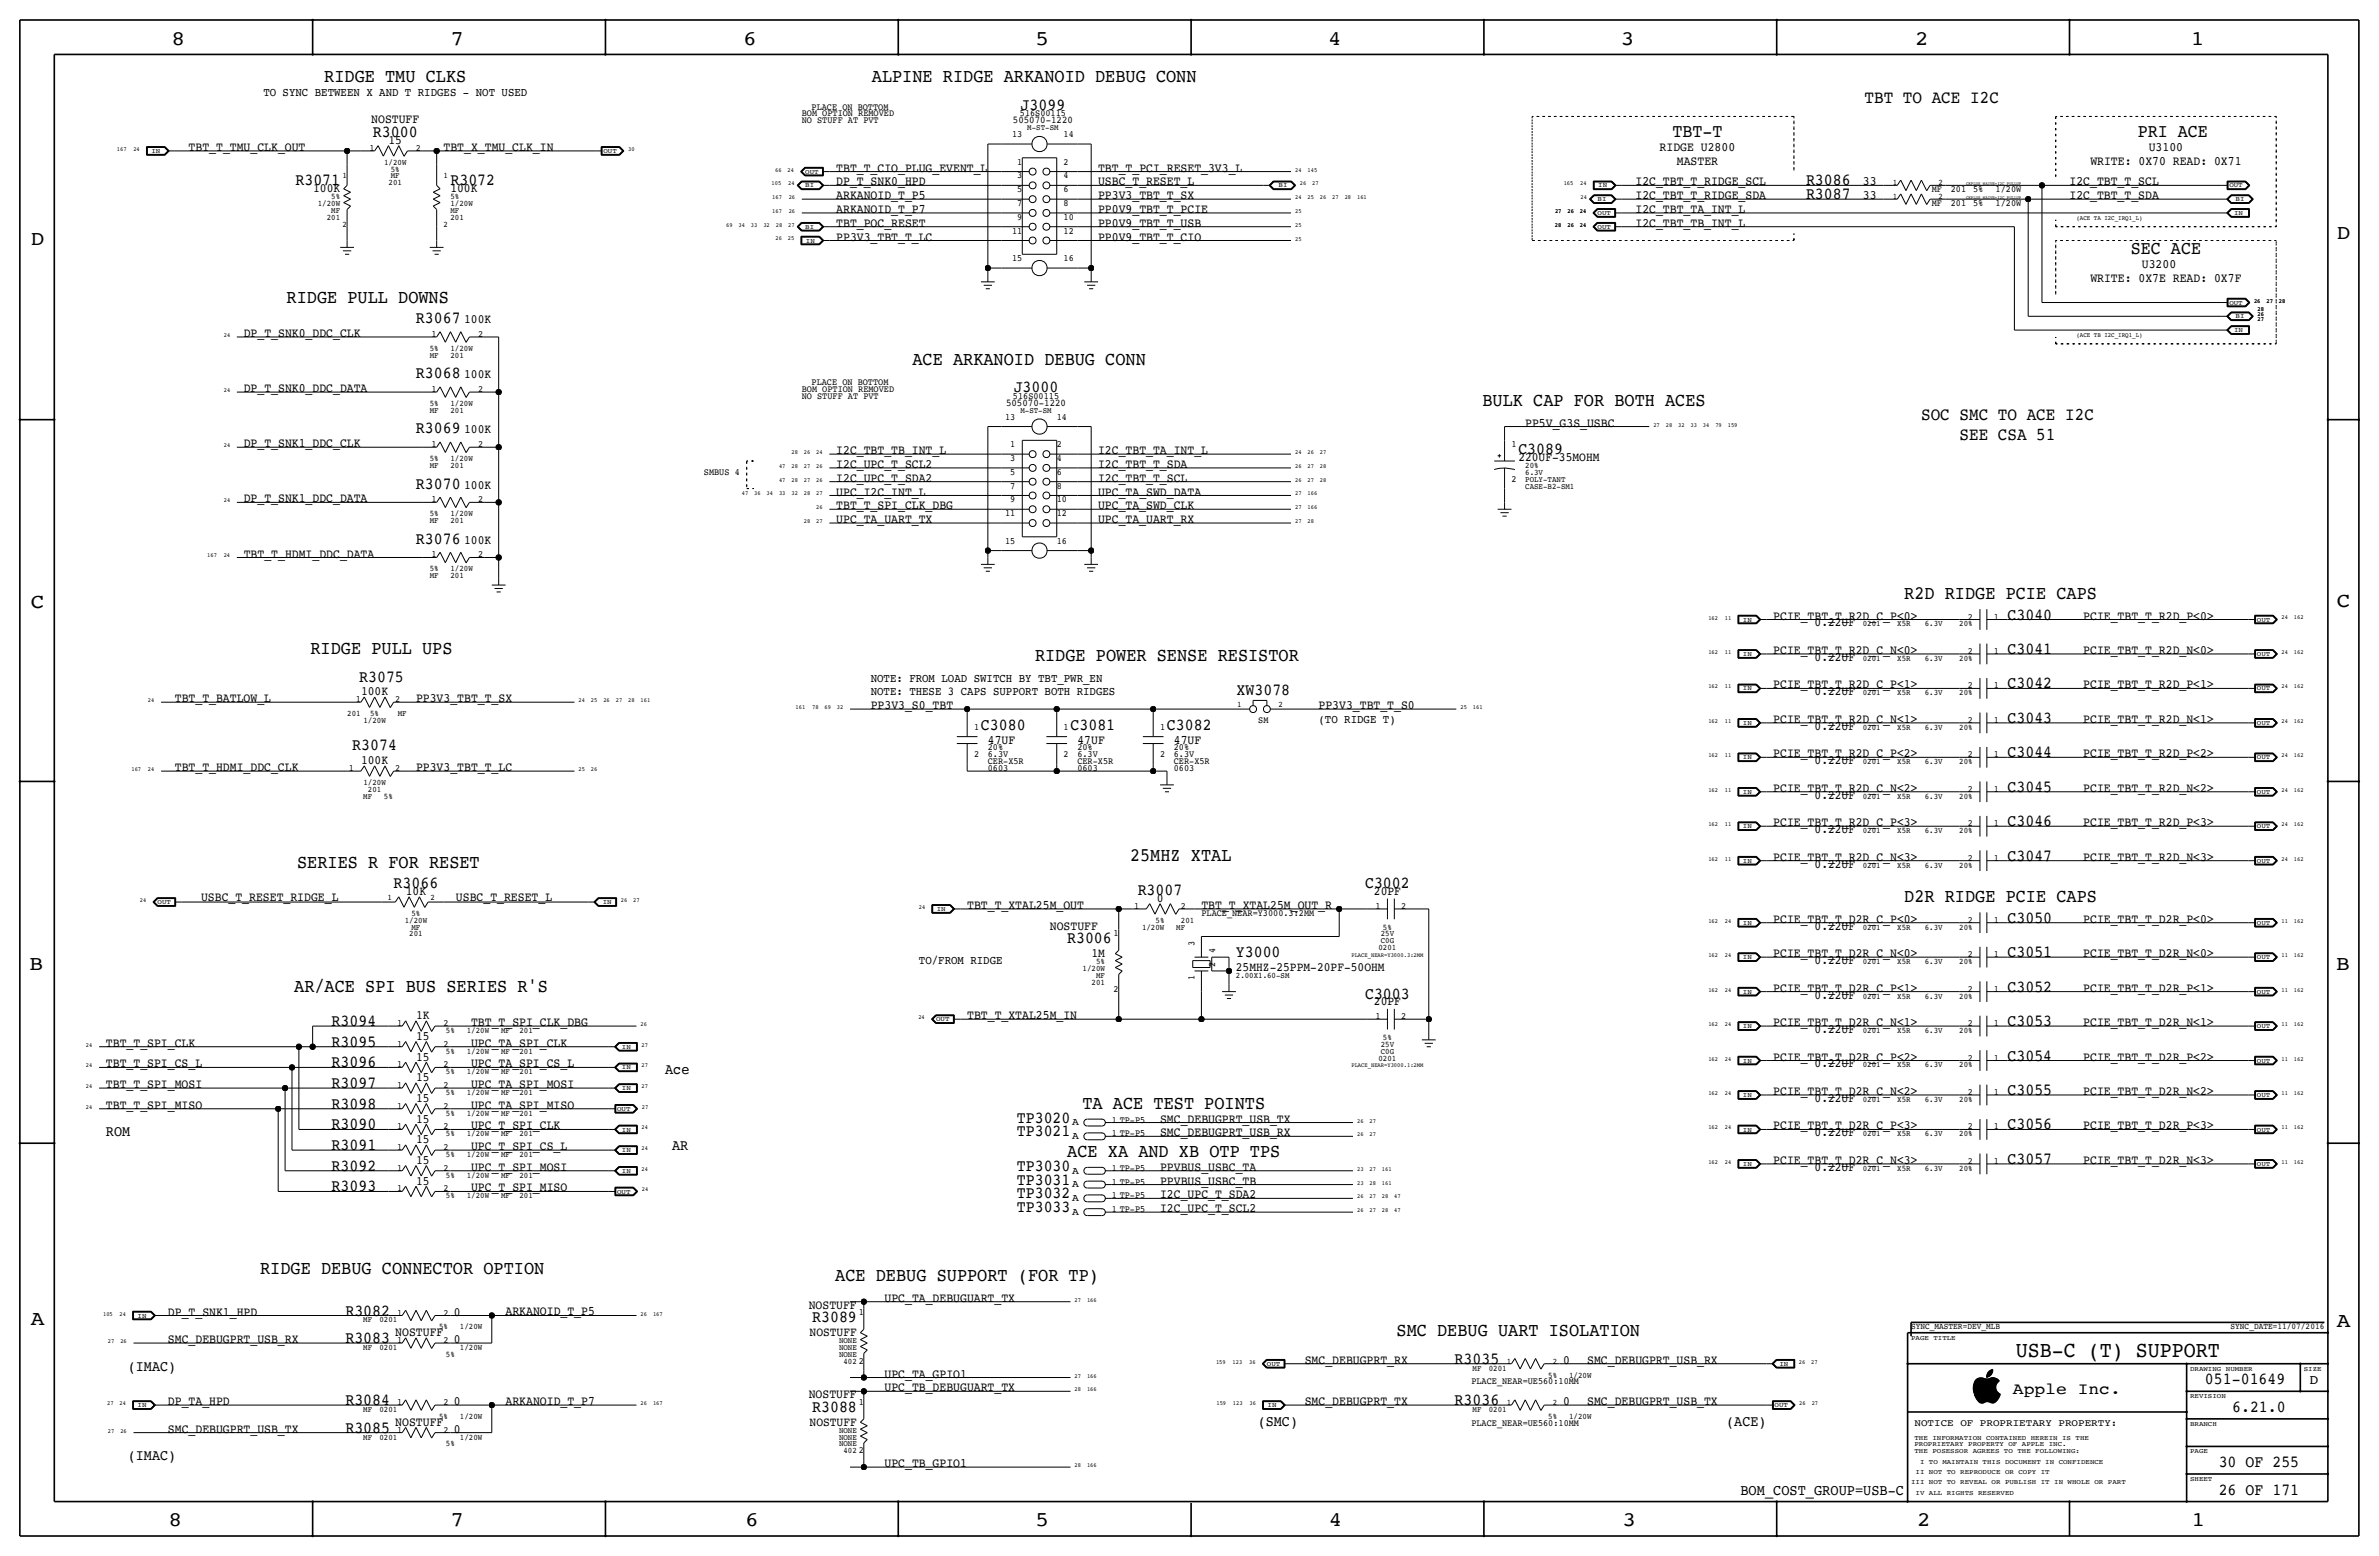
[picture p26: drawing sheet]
<svg xmlns="http://www.w3.org/2000/svg" width="877mm" height="574mm" viewBox="0 0 877 574" stroke-linecap="round" stroke-linejoin="round" font-family="sans-serif">
<defs><g id="words">
<text font-size="8.3" x="743.1" y="500.1">USB-C (T) SUPPORT</text>
<g font-size="7.6">
<text x="63.2" y="16.5">8</text>
<text x="166.1" y="16.5">7</text>
<text x="274" y="16.5">6</text>
<text x="381.7" y="16.5">5</text>
<text x="489.7" y="16.5">4</text>
<text x="597.6" y="16.5">3</text>
<text x="706.1" y="16.5">2</text>
<text x="807.7" y="16.5">1</text>
<text x="861.5" y="88.1">D</text>
<text x="11.4" y="90.4">D</text>
<text x="11.4" y="224.3">C</text>
<text x="861.5" y="223.8">C</text>
<text x="10.8" y="357.6">B</text>
<text x="861.3" y="357.4">B</text>
<text x="11.3" y="488.4">A</text>
<text x="861.5" y="489.2">A</text>
<text x="62.2" y="562.6">8</text>
<text x="166" y="562.6">7</text>
<text x="274.8" y="562.6">6</text>
<text x="381.7" y="562.6">5</text>
<text x="489.9" y="562.6">4</text>
<text x="598.1" y="562.6">3</text>
<text x="706.8" y="562.6">2</text>
<text x="807.9" y="562.6">1</text>
</g>
<g font-size="7">
<text x="119.6" y="30.2">RIDGE TMU CLKS</text>
<text x="321.4" y="30.2">ALPINE RIDGE ARKANOID DEBUG CONN</text>
<text x="105.7" y="111.5">RIDGE PULL DOWNS</text>
<text x="336.4" y="134.4">ACE ARKANOID DEBUG CONN</text>
<text x="546.5" y="149.6">BULK CAP FOR BOTH ACES</text>
<text x="702" y="220.7">R2D RIDGE PCIE CAPS</text>
<text x="114.5" y="241">RIDGE PULL UPS</text>
<text x="381.6" y="243.6">RIDGE POWER SENSE RESISTOR</text>
<text x="416.6" y="317.2">25MHZ XTAL</text>
<text x="109.5" y="319.8">SERIES R FOR RESET</text>
<text x="702" y="332.5">D2R RIDGE PCIE CAPS</text>
<text x="108.5" y="365.5">AR/ACE SPI BUS SERIES R'S</text>
<text x="399.1" y="408.7">TA ACE TEST POINTS</text>
<text x="393.5" y="426.5">ACE XA AND XB OTP TPS</text>
<text x="95.9" y="469.6">RIDGE DEBUG CONNECTOR OPTION</text>
<text x="307.9" y="472.2">ACE DEBUG SUPPORT (FOR TP)</text>
<text x="514.9" y="492.5">SMC DEBUG UART ISOLATION</text>
</g>
<g font-size="6.9">
<text x="616.6" y="50.5">TBT-T</text>
<text x="788.1" y="50.5">PRI ACE</text>
<text x="785.6" y="93.7">SEC ACE</text>
</g>
<g font-size="6.6">
<text x="687.4" y="37.8">TBT TO ACE I2C</text>
<text x="708.2" y="154.7">SOC SMC TO ACE I2C</text>
<text x="722.4" y="162.3">SEE CSA 51</text>
</g>
<g font-size="6.2">
<text x="376.3" y="40.4">J3099</text>
<text x="137.5" y="50.5">R3000</text>
<text x="108.9" y="68.3">R3071</text>
<text x="166.1" y="68.3">R3072</text>
<text x="665.8" y="68.3">R3086</text>
<text x="665.8" y="73.4">R3087</text>
<text x="153.4" y="119.1">R3067</text>
<text x="153.4" y="139.4">R3068</text>
<text x="373.7" y="144.5">J3000</text>
<text x="153.4" y="159.8">R3069</text>
<text x="559.8" y="167.4">C3089</text>
<text x="153.4" y="180.1">R3070</text>
<text x="153.4" y="200.4">R3076</text>
<text x="740.1" y="228.3">C3040</text>
<text x="740.1" y="241">C3041</text>
<text x="132.4" y="251.2">R3075</text>
<text x="455.9" y="256.3">XW3078</text>
<text x="740.1" y="253.7">C3042</text>
<text x="361.6" y="269">C3080</text>
<text x="394.7" y="269">C3081</text>
<text x="430.2" y="269">C3082</text>
<text x="740.1" y="266.4">C3043</text>
<text x="129.9" y="276.6">R3074</text>
<text x="740.1" y="279.1">C3044</text>
<text x="740.1" y="291.8">C3045</text>
<text x="740.1" y="304.5">C3046</text>
<text x="740.1" y="317.2">C3047</text>
<text x="145.1" y="327.4">R3066</text>
<text x="419.4" y="329.9">R3007</text>
<text x="503.3" y="327.4">C3002</text>
<text x="740.1" y="340.1">C3050</text>
<text x="393.4" y="347.7">R3006</text>
<text x="455.6" y="352.8">Y3000</text>
<text x="740.1" y="352.8">C3051</text>
<text x="740.1" y="365.5">C3052</text>
<text x="503.3" y="368">C3003</text>
<text x="122.3" y="378.2">R3094</text>
<text x="740.1" y="378.2">C3053</text>
<text x="122.3" y="385.8">R3095</text>
<text x="122.3" y="393.4">R3096</text>
<text x="740.1" y="390.9">C3054</text>
<text x="122.3" y="401.1">R3097</text>
<text x="740.1" y="403.6">C3055</text>
<text x="122.3" y="408.7">R3098</text>
<text x="374.9" y="413.8">TP3020</text>
<text x="122.3" y="416.3">R3090</text>
<text x="374.9" y="418.8">TP3021</text>
<text x="740.1" y="416.3">C3056</text>
<text x="122.3" y="423.9">R3091</text>
<text x="122.3" y="431.5">R3092</text>
<text x="374.9" y="431.5">TP3030</text>
<text x="740.1" y="429">C3057</text>
<text x="374.9" y="436.6">TP3031</text>
<text x="122.3" y="439.2">R3093</text>
<text x="374.9" y="441.7">TP3032</text>
<text x="374.9" y="446.8">TP3033</text>
<text x="127.3" y="484.9">R3082</text>
<text x="299.4" y="487.4">R3089</text>
<text x="127.3" y="495">R3083</text>
<text x="536.3" y="502.7">R3035</text>
<text x="812.9" y="510.3">051-01649</text>
<text x="127.3" y="517.9">R3084</text>
<text x="299.4" y="520.4">R3088</text>
<text x="536.3" y="517.9">R3036</text>
<text x="822.9" y="520.4">6.21.0</text>
<text x="127.3" y="528.1">R3085</text>
<text x="818" y="540.8">30 OF 255</text>
<text x="818" y="550.9">26 OF 171</text>
</g>
<text font-size="6" x="742.1" y="513.9">Apple Inc.</text>
<g font-size="5.6">
<text x="245.2" y="396">Ace</text>
<text x="39.1" y="418.8">ROM</text>
<text x="247.8" y="423.9">AR</text>
<text x="47.1" y="505.2">(IMAC)</text>
<text x="463.7" y="525.5">(SMC)</text>
<text x="636.4" y="525.5">(ACE)</text>
<text x="47.1" y="538.2">(IMAC)</text>
<text x="641.7" y="550.9">BOM_COST_GROUP=USB-C</text>
</g>
<text font-size="5" x="851.5" y="510.3">D</text>
<g font-size="4.7">
<text x="136.9" y="45.5">NOSTUFF</text>
<text x="143.3" y="53.1">15</text>
<text x="69.5" y="55.6">TBT_T_TMU_CLK_OUT</text>
<text x="163.5" y="55.6">TBT_X_TMU_CLK_IN</text>
<text x="611.9" y="55.6">RIDGE U2800</text>
<text x="792.2" y="55.6">U3100</text>
<text x="308.3" y="63.3">TBT_T_CIO_PLUG_EVENT_L</text>
<text x="404.8" y="63.3">TBT_T_PCI_RESET_3V3_L</text>
<text x="618.2" y="60.7">MASTER</text>
<text x="770.6" y="60.7">WRITE: 0X70 READ: 0X71</text>
<text x="115.4" y="70.9">100K</text>
<text x="166.1" y="70.9">100K</text>
<text x="308.3" y="68.3">DP_T_SNK0_HPD</text>
<text x="404.8" y="68.4">USBC_T_RESET_L</text>
<text x="602.9" y="68.3">I2C_TBT_T_RIDGE_SCL</text>
<text x="686.8" y="68.3">33</text>
<text x="763" y="68.4">I2C_TBT_T_SCL</text>
<text x="308.3" y="73.4">ARKANOID_T_P5</text>
<text x="404.8" y="73.4">PP3V3_TBT_T_SX</text>
<text x="602.9" y="73.4">I2C_TBT_T_RIDGE_SDA</text>
<text x="686.8" y="73.4">33</text>
<text x="763" y="73.4">I2C_TBT_T_SDA</text>
<text x="308.3" y="78.5">ARKANOID_T_P7</text>
<text x="308.3" y="83.6">TBT_POC_RESET</text>
<text x="404.8" y="78.5">PP0V9_TBT_T_PCIE</text>
<text x="404.8" y="83.6">PP0V9_TBT_T_USB</text>
<text x="602.9" y="83.6">I2C_TBT_TB_INT_L</text>
<text x="602.9" y="78.5">I2C_TBT_TA_INT_L</text>
<text x="308.3" y="88.6">PP3V3_TBT_T_LC</text>
<text x="404.8" y="88.7">PP0V9_TBT_T_CIO</text>
<text x="789.6" y="98.8">U3200</text>
<text x="770.6" y="103.9">WRITE: 0X7E READ: 0X7F</text>
<text x="171.1" y="119.1">100K</text>
<text x="89.9" y="124.2">DP_T_SNK0_DDC_CLK</text>
<text x="171.1" y="139.4">100K</text>
<text x="89.9" y="144.5">DP_T_SNK0_DDC_DATA</text>
<text x="171.1" y="159.8">100K</text>
<text x="562.3" y="157.2">PP5V_G3S_USBC</text>
<text x="89.9" y="164.9">DP_T_SNK1_DDC_CLK</text>
<text x="308.3" y="167.4">I2C_TBT_TB_INT_L</text>
<text x="404.8" y="167.4">I2C_TBT_TA_INT_L</text>
<text x="308.3" y="172.5">I2C_UPC_T_SCL2</text>
<text x="404.8" y="172.5">I2C_TBT_T_SDA</text>
<text x="559.8" y="169.9">220UF-35MOHM</text>
<text x="308.3" y="177.6">I2C_UPC_T_SDA2</text>
<text x="404.8" y="177.6">I2C_TBT_T_SCL</text>
<text x="89.9" y="185.2">DP_T_SNK1_DDC_DATA</text>
<text x="171.1" y="180.1">100K</text>
<text x="308.3" y="182.6">UPC_I2C_INT_L</text>
<text x="404.8" y="182.6">UPC_TA_SWD_DATA</text>
<text x="308.3" y="187.7">TBT_T_SPI_CLK_DBG</text>
<text x="404.8" y="187.7">UPC_TA_SWD_CLK</text>
<text x="308.3" y="192.8">UPC_TA_UART_TX</text>
<text x="404.8" y="192.8">UPC_TA_UART_RX</text>
<text x="171.1" y="200.4">100K</text>
<text x="89.9" y="205.5">TBT_T_HDMI_DDC_DATA</text>
<text x="653.7" y="228.3">PCIE_TBT_T_R2D_C_P&lt;0&gt;</text>
<text x="669" y="230.9">0.22UF</text>
<text x="768" y="228.4">PCIE_TBT_T_R2D_P&lt;0&gt;</text>
<text x="653.7" y="241">PCIE_TBT_T_R2D_C_N&lt;0&gt;</text>
<text x="669" y="243.6">0.22UF</text>
<text x="768" y="241.1">PCIE_TBT_T_R2D_N&lt;0&gt;</text>
<text x="133.1" y="256.3">100K</text>
<text x="653.7" y="253.7">PCIE_TBT_T_R2D_C_P&lt;1&gt;</text>
<text x="669" y="256.3">0.22UF</text>
<text x="768" y="253.8">PCIE_TBT_T_R2D_P&lt;1&gt;</text>
<text x="64.5" y="258.8">TBT_T_BATLOW_L</text>
<text x="153.4" y="258.8">PP3V3_TBT_T_SX</text>
<text x="321" y="261.4">PP3V3_S0_TBT</text>
<text x="486.1" y="261.4">PP3V3_TBT_T_S0</text>
<text x="653.7" y="266.4">PCIE_TBT_T_R2D_C_N&lt;1&gt;</text>
<text x="669" y="269">0.22UF</text>
<text x="768" y="266.5">PCIE_TBT_T_R2D_N&lt;1&gt;</text>
<text x="364.2" y="274.1">47UF</text>
<text x="397.2" y="274.1">47UF</text>
<text x="432.8" y="274.1">47UF</text>
<text x="133.1" y="281.7">100K</text>
<text x="653.7" y="279.1">PCIE_TBT_T_R2D_C_P&lt;2&gt;</text>
<text x="669" y="281.7">0.22UF</text>
<text x="768" y="279.2">PCIE_TBT_T_R2D_P&lt;2&gt;</text>
<text x="64.5" y="284.2">TBT_T_HDMI_DDC_CLK</text>
<text x="153.4" y="284.2">PP3V3_TBT_T_LC</text>
<text x="653.7" y="291.8">PCIE_TBT_T_R2D_C_N&lt;2&gt;</text>
<text x="768" y="291.9">PCIE_TBT_T_R2D_N&lt;2&gt;</text>
<text x="669" y="294.4">0.22UF</text>
<text x="653.7" y="304.5">PCIE_TBT_T_R2D_C_P&lt;3&gt;</text>
<text x="768" y="304.6">PCIE_TBT_T_R2D_P&lt;3&gt;</text>
<text x="669" y="307.1">0.22UF</text>
<text x="653.7" y="317.2">PCIE_TBT_T_R2D_C_N&lt;3&gt;</text>
<text x="768" y="317.3">PCIE_TBT_T_R2D_N&lt;3&gt;</text>
<text x="669" y="319.8">0.22UF</text>
<text x="149.6" y="329.9">10K</text>
<text x="506.5" y="329.9">20PF</text>
<text x="74.1" y="332">USBC_T_RESET_RIDGE_L</text>
<text x="168.1" y="332">USBC_T_RESET_L</text>
<text x="356.6" y="335">TBT_T_XTAL25M_OUT</text>
<text x="426.4" y="332.5">0</text>
<text x="442.9" y="335.1">TBT_T_XTAL25M_OUT_R</text>
<text x="653.7" y="340.1">PCIE_TBT_T_D2R_C_P&lt;0&gt;</text>
<text x="768" y="340.1">PCIE_TBT_T_D2R_P&lt;0&gt;</text>
<text x="387" y="342.6">NOSTUFF</text>
<text x="669" y="342.6">0.22UF</text>
<text x="402.4" y="352.8">1M</text>
<text x="653.7" y="352.8">PCIE_TBT_T_D2R_C_N&lt;0&gt;</text>
<text x="768" y="352.8">PCIE_TBT_T_D2R_N&lt;0&gt;</text>
<text x="455.6" y="357.9">25MHZ-25PPM-20PF-50OHM</text>
<text x="669" y="355.3">0.22UF</text>
<text x="653.7" y="365.5">PCIE_TBT_T_D2R_C_P&lt;1&gt;</text>
<text x="768" y="365.5">PCIE_TBT_T_D2R_P&lt;1&gt;</text>
<text x="506.5" y="370.6">20PF</text>
<text x="669" y="368">0.22UF</text>
<text x="153.4" y="375.7">1K</text>
<text x="356.6" y="375.7">TBT_T_XTAL25M_IN</text>
<text x="153.4" y="383.3">15</text>
<text x="173.7" y="378.2">TBT_T_SPI_CLK_DBG</text>
<text x="653.7" y="378.2">PCIE_TBT_T_D2R_C_N&lt;1&gt;</text>
<text x="669" y="380.7">0.22UF</text>
<text x="768" y="378.2">PCIE_TBT_T_D2R_N&lt;1&gt;</text>
<text x="39.1" y="385.8">TBT_T_SPI_CLK</text>
<text x="173.7" y="385.8">UPC_TA_SPI_CLK</text>
<text x="39.1" y="393.4">TBT_T_SPI_CS_L</text>
<text x="153.4" y="390.9">15</text>
<text x="173.7" y="393.4">UPC_TA_SPI_CS_L</text>
<text x="653.7" y="390.9">PCIE_TBT_T_D2R_C_P&lt;2&gt;</text>
<text x="669" y="393.4">0.22UF</text>
<text x="768" y="390.9">PCIE_TBT_T_D2R_P&lt;2&gt;</text>
<text x="39.1" y="401.1">TBT_T_SPI_MOSI</text>
<text x="153.4" y="398.5">15</text>
<text x="173.7" y="401.1">UPC_TA_SPI_MOSI</text>
<text x="153.4" y="406.1">15</text>
<text x="653.7" y="403.6">PCIE_TBT_T_D2R_C_N&lt;2&gt;</text>
<text x="669" y="406.1">0.22UF</text>
<text x="768" y="403.6">PCIE_TBT_T_D2R_N&lt;2&gt;</text>
<text x="39.1" y="408.7">TBT_T_SPI_MISO</text>
<text x="153.4" y="413.8">15</text>
<text x="173.7" y="408.7">UPC_TA_SPI_MISO</text>
<text x="427.7" y="413.8">SMC_DEBUGPRT_USB_TX</text>
<text x="173.7" y="416.3">UPC_T_SPI_CLK</text>
<text x="427.7" y="418.9">SMC_DEBUGPRT_USB_RX</text>
<text x="653.7" y="416.3">PCIE_TBT_T_D2R_C_P&lt;3&gt;</text>
<text x="669" y="418.8">0.22UF</text>
<text x="768" y="416.3">PCIE_TBT_T_D2R_P&lt;3&gt;</text>
<text x="153.4" y="421.4">15</text>
<text x="173.7" y="423.9">UPC_T_SPI_CS_L</text>
<text x="153.4" y="429">15</text>
<text x="173.7" y="431.6">UPC_T_SPI_MOSI</text>
<text x="427.7" y="431.6">PPVBUS_USBC_TA</text>
<text x="653.7" y="429">PCIE_TBT_T_D2R_C_N&lt;3&gt;</text>
<text x="669" y="431.5">0.22UF</text>
<text x="768" y="429">PCIE_TBT_T_D2R_N&lt;3&gt;</text>
<text x="153.4" y="436.6">15</text>
<text x="427.7" y="436.7">PPVBUS_USBC_TB</text>
<text x="173.7" y="439.2">UPC_T_SPI_MISO</text>
<text x="427.7" y="441.7">I2C_UPC_T_SDA2</text>
<text x="427.7" y="446.8">I2C_UPC_T_SCL2</text>
<text x="326.1" y="479.8">UPC_TA_DEBUGUART_TX</text>
<text x="61.9" y="484.9">DP_T_SNK1_HPD</text>
<text x="167.4" y="484.9">0</text>
<text x="186.4" y="484.9">ARKANOID_T_P5</text>
<text x="298.1" y="482.3">NOSTUFF</text>
<text x="61.9" y="495.1">SMC_DEBUGPRT_USB_RX</text>
<text x="145.7" y="492.5">NOSTUFF</text>
<text x="167.4" y="495">0</text>
<text x="298.5" y="492.5">NOSTUFF</text>
<text x="481" y="502.7">SMC_DEBUGPRT_RX</text>
<text x="576.3" y="502.7">0</text>
<text x="585.2" y="502.7">SMC_DEBUGPRT_USB_RX</text>
<text x="326.1" y="507.7">UPC_TA_GPIO1</text>
<text x="298.1" y="515.4">NOSTUFF</text>
<text x="326.1" y="512.8">UPC_TB_DEBUGUART_TX</text>
<text x="61.9" y="517.9">DP_TA_HPD</text>
<text x="167.4" y="517.9">0</text>
<text x="186.4" y="517.9">ARKANOID_T_P7</text>
<text x="481" y="517.9">SMC_DEBUGPRT_TX</text>
<text x="576.3" y="517.9">0</text>
<text x="585.2" y="517.9">SMC_DEBUGPRT_USB_TX</text>
<text x="145.7" y="525.5">NOSTUFF</text>
<text x="298.5" y="525.5">NOSTUFF</text>
<text x="61.9" y="528.1">SMC_DEBUGPRT_USB_TX</text>
<text x="167.4" y="528.1">0</text>
<text x="326.1" y="540.8">UPC_TB_GPIO1</text>
</g>
<g font-size="4.4">
<text x="97.1" y="35.3">TO SYNC BETWEEN X AND T RIDGES - NOT USED</text>
<text x="321" y="251.2">NOTE: FROM LOAD SWITCH BY TBT_PWR_EN</text>
<text x="321" y="256.3">NOTE: THESE 3 CAPS SUPPORT BOTH RIDGES</text>
<text x="486.1" y="266.4">(TO RIDGE T)</text>
<text x="338.8" y="355.3">TO/FROM RIDGE</text>
</g>
<g font-size="3.8">
<text x="373.4" y="45.5">505070-1220</text>
<text x="370.9" y="149.6">505070-1220</text>
<text x="395.3" y="414.8">A</text>
<text x="395.3" y="419.9">A</text>
<text x="395.3" y="432.6">A</text>
<text x="395.3" y="437.7">A</text>
<text x="395.3" y="442.8">A</text>
<text x="395.3" y="447.9">A</text>
</g>
<text font-size="3.7" x="705.8" y="525.5">NOTICE OF PROPRIETARY PROPERTY:</text>
<g font-size="3.5">
<text x="299.2" y="40.4">PLACE ON BOTTOM</text>
<text x="295.6" y="45.5">NO STUFF AT PVT</text>
<text x="295.6" y="42.9">BOM OPTION REMOVED</text>
<text x="376" y="42.9">516S00115</text>
<text x="373.1" y="50.5">13</text>
<text x="392.1" y="50.5">14</text>
<text x="136.2" y="55.6">1</text>
<text x="153.4" y="55.6">2</text>
<text x="375" y="65.8">3</text>
<text x="375" y="60.7">1</text>
<text x="392.1" y="65.8">4</text>
<text x="392.1" y="60.7">2</text>
<text x="375" y="70.9">5</text>
<text x="392.1" y="70.9">6</text>
<text x="712.2" y="70.9">MF</text>
<text x="719.2" y="70.9">201</text>
<text x="727.4" y="70.9">5%</text>
<text x="735.7" y="70.9">1/20W</text>
<text x="375" y="75.9">7</text>
<text x="392.1" y="75.9">8</text>
<text x="712.2" y="76">MF</text>
<text x="719.2" y="76">201</text>
<text x="727.4" y="75.9">5%</text>
<text x="735.7" y="75.9">1/20W</text>
<text x="375" y="81">9</text>
<text x="392.1" y="81">10</text>
<text x="373.1" y="86.1">11</text>
<text x="392.1" y="86.1">12</text>
<text x="373.1" y="96.3">15</text>
<text x="392.1" y="96.3">16</text>
<text x="159.1" y="124.2">1</text>
<text x="176.2" y="124.2">2</text>
<text x="299.2" y="142">PLACE ON BOTTOM</text>
<text x="159.1" y="144.5">1</text>
<text x="176.2" y="144.5">2</text>
<text x="295.6" y="147.1">NO STUFF AT PVT</text>
<text x="295.6" y="144.5">BOM OPTION REMOVED</text>
<text x="373.5" y="147.1">516S00115</text>
<text x="370.6" y="154.7">13</text>
<text x="389.6" y="154.7">14</text>
<text x="159.1" y="164.8">1</text>
<text x="176.2" y="164.8">2</text>
<text x="372.5" y="164.8">1</text>
<text x="389.6" y="164.8">2</text>
<text x="557.2" y="164.8">1</text>
<text x="372.5" y="169.9">3</text>
<text x="389.6" y="169.9">4</text>
<text x="259.5" y="175">SMBUS 4</text>
<text x="372.5" y="175">5</text>
<text x="389.6" y="175">6</text>
<text x="557.2" y="177.5">2</text>
<text x="159.1" y="185.2">1</text>
<text x="176.2" y="185.2">2</text>
<text x="372.5" y="185.2">9</text>
<text x="372.5" y="180.1">7</text>
<text x="389.6" y="185.2">10</text>
<text x="389.6" y="180.1">8</text>
<text x="370.6" y="190.2">11</text>
<text x="389.6" y="190.2">12</text>
<text x="370.6" y="200.4">15</text>
<text x="389.6" y="200.4">16</text>
<text x="159.1" y="205.5">1</text>
<text x="176.2" y="205.5">2</text>
<text x="725.5" y="228.3">2</text>
<text x="735" y="228.3">1</text>
<text x="725.5" y="241">2</text>
<text x="735" y="241">1</text>
<text x="725.5" y="253.7">2</text>
<text x="735" y="253.7">1</text>
<text x="131.2" y="258.8">1</text>
<text x="145.7" y="258.8">2</text>
<text x="359.1" y="269">1</text>
<text x="392.1" y="269">1</text>
<text x="427.7" y="269">1</text>
<text x="463.9" y="266.4">SM</text>
<text x="725.5" y="266.4">2</text>
<text x="735" y="266.4">1</text>
<text x="359.1" y="279.1">2</text>
<text x="364.2" y="281.7">CER-X5R</text>
<text x="364.2" y="276.6">20%</text>
<text x="364.2" y="279.1">6.3V</text>
<text x="392.1" y="279.1">2</text>
<text x="397.2" y="276.6">20%</text>
<text x="397.2" y="279.1">6.3V</text>
<text x="397.2" y="281.7">CER-X5R</text>
<text x="427.7" y="279.1">2</text>
<text x="432.8" y="281.7">CER-X5R</text>
<text x="432.8" y="276.6">20%</text>
<text x="432.8" y="279.1">6.3V</text>
<text x="725.5" y="279.1">2</text>
<text x="735" y="279.1">1</text>
<text x="128.6" y="284.2">1</text>
<text x="145.7" y="284.2">2</text>
<text x="364.2" y="284.2">0603</text>
<text x="397.2" y="284.2">0603</text>
<text x="432.8" y="284.2">0603</text>
<text x="725.5" y="291.8">2</text>
<text x="735" y="291.8">1</text>
<text x="725.5" y="304.5">2</text>
<text x="735" y="304.5">1</text>
<text x="725.5" y="317.2">2</text>
<text x="735" y="317.2">1</text>
<text x="418.2" y="335">1</text>
<text x="435.3" y="335">2</text>
<text x="507.1" y="335">1</text>
<text x="516.6" y="335">2</text>
<text x="442.9" y="337.6">PLACE_NEAR=Y3000.3:2MM</text>
<text x="725.5" y="340.1">2</text>
<text x="735" y="340.1">1</text>
<text x="410.6" y="345.2">1</text>
<text x="440.4" y="348.7" transform="rotate(-90 440.4 348.7)">3</text>
<text x="448" y="351.2" transform="rotate(-90 448 351.2)">4</text>
<text x="725.5" y="352.8">2</text>
<text x="735" y="352.8">1</text>
<text x="448" y="356.3" transform="rotate(-90 448 356.3)">2</text>
<text x="410.6" y="365.5">2</text>
<text x="440.4" y="361.4" transform="rotate(-90 440.4 361.4)">1</text>
<text x="725.5" y="365.5">2</text>
<text x="735" y="365.5">1</text>
<text x="507.1" y="375.7">1</text>
<text x="516.6" y="375.7">2</text>
<text x="146.4" y="378.2">1</text>
<text x="163.5" y="378.2">2</text>
<text x="725.5" y="378.2">2</text>
<text x="735" y="378.2">1</text>
<text x="146.4" y="385.8">1</text>
<text x="163.5" y="385.8">2</text>
<text x="146.4" y="393.4">1</text>
<text x="163.5" y="393.4">2</text>
<text x="725.5" y="390.9">2</text>
<text x="735" y="390.9">1</text>
<text x="146.4" y="401.1">1</text>
<text x="163.5" y="401.1">2</text>
<text x="725.5" y="403.6">2</text>
<text x="735" y="403.6">1</text>
<text x="146.4" y="408.7">1</text>
<text x="163.5" y="408.7">2</text>
<text x="409.9" y="413.8">1 TP-P5</text>
<text x="146.4" y="416.3">1</text>
<text x="163.5" y="416.3">2</text>
<text x="409.9" y="418.8">1 TP-P5</text>
<text x="725.5" y="416.3">2</text>
<text x="735" y="416.3">1</text>
<text x="146.4" y="423.9">1</text>
<text x="163.5" y="423.9">2</text>
<text x="146.4" y="431.5">1</text>
<text x="163.5" y="431.5">2</text>
<text x="409.9" y="431.5">1 TP-P5</text>
<text x="725.5" y="429">2</text>
<text x="735" y="429">1</text>
<text x="409.9" y="436.6">1 TP-P5</text>
<text x="146.4" y="439.2">1</text>
<text x="163.5" y="439.2">2</text>
<text x="409.9" y="441.7">1 TP-P5</text>
<text x="409.9" y="446.8">1 TP-P5</text>
<text x="146.4" y="484.9">1</text>
<text x="163.5" y="484.9">2</text>
<text x="316.6" y="484.9">1</text>
<text x="146.4" y="495">1</text>
<text x="163.5" y="495">2</text>
<text x="316.6" y="502.7">2</text>
<text x="542.4" y="510.3">PLACE_NEAR=UE560:10MM</text>
<text x="146.4" y="517.9">1</text>
<text x="163.5" y="517.9">2</text>
<text x="316.6" y="517.9">1</text>
<text x="542.4" y="525.5">PLACE_NEAR=UE560:10MM</text>
<text x="146.4" y="528.1">1</text>
<text x="163.5" y="528.1">2</text>
<text x="316.6" y="535.7">2</text>
</g>
<g font-size="3.2">
<text x="704.5" y="490">SYNC_MASTER=DEV_MLB</text>
<text x="822.3" y="490">SYNC_DATE=11/07/2016</text>
</g>
<g font-size="3.1">
<text x="378.7" y="48">M-ST-SM</text>
<text x="126.3" y="65.8">1</text>
<text x="141.6" y="60.7">1/20W</text>
<text x="144.1" y="65.8">MF</text>
<text x="144.1" y="63.2">5%</text>
<text x="163.5" y="65.8">1</text>
<text x="143.3" y="68.3">201</text>
<text x="697.8" y="68.3">1</text>
<text x="714.7" y="68.3">2</text>
<text x="117.2" y="75.9">1/20W</text>
<text x="122.1" y="73.4">5%</text>
<text x="166.1" y="75.9">1/20W</text>
<text x="166.1" y="73.4">5%</text>
<text x="697.8" y="73.4">1</text>
<text x="714.7" y="73.4">2</text>
<text x="120.5" y="81">201</text>
<text x="122.1" y="78.5">MF</text>
<text x="126.3" y="83.6">2</text>
<text x="163.5" y="83.6">2</text>
<text x="166.1" y="81">201</text>
<text x="166.1" y="78.5">MF</text>
<text x="158.4" y="131.8">MF</text>
<text x="158.4" y="129.3">5%</text>
<text x="166.1" y="131.8">201</text>
<text x="166.1" y="129.3">1/20W</text>
<text x="158.4" y="149.6">5%</text>
<text x="166.1" y="149.6">1/20W</text>
<text x="158.4" y="152.1">MF</text>
<text x="166.1" y="152.1">201</text>
<text x="376.2" y="152.1">M-ST-SM</text>
<text x="158.4" y="172.5">MF</text>
<text x="158.4" y="169.9">5%</text>
<text x="166.1" y="172.5">201</text>
<text x="166.1" y="169.9">1/20W</text>
<text x="562.3" y="172.5">20%</text>
<text x="562.3" y="175">6.3V</text>
<text x="562.3" y="177.5">POLY-TANT</text>
<text x="562.3" y="180.1">CASE-B2-SM1</text>
<text x="158.4" y="190.2">5%</text>
<text x="166.1" y="190.2">1/20W</text>
<text x="158.4" y="192.8">MF</text>
<text x="166.1" y="192.8">201</text>
<text x="158.4" y="210.6">5%</text>
<text x="158.4" y="213.1">MF</text>
<text x="166.1" y="210.6">1/20W</text>
<text x="166.1" y="213.1">201</text>
<text x="686.8" y="230.9">0201</text>
<text x="699.5" y="230.9">X5R</text>
<text x="709.6" y="230.9">6.3V</text>
<text x="722.3" y="230.9">20%</text>
<text x="686.8" y="243.6">0201</text>
<text x="699.5" y="243.6">X5R</text>
<text x="709.6" y="243.6">6.3V</text>
<text x="722.3" y="243.6">20%</text>
<text x="686.8" y="256.3">0201</text>
<text x="699.5" y="256.3">X5R</text>
<text x="709.6" y="256.3">6.3V</text>
<text x="722.3" y="256.3">20%</text>
<text x="128" y="263.9">201</text>
<text x="136.5" y="263.9">5%</text>
<text x="146.6" y="263.9">MF</text>
<text x="456.1" y="260.6">1</text>
<text x="471.3" y="260.6">2</text>
<text x="134" y="266.4">1/20W</text>
<text x="686.8" y="269">0201</text>
<text x="699.5" y="269">X5R</text>
<text x="709.6" y="269">6.3V</text>
<text x="722.3" y="269">20%</text>
<text x="686.8" y="281.7">0201</text>
<text x="699.5" y="281.7">X5R</text>
<text x="709.6" y="281.7">6.3V</text>
<text x="722.3" y="281.7">20%</text>
<text x="134" y="289.3">1/20W</text>
<text x="135.7" y="291.8">201</text>
<text x="133.9" y="294.4">MF</text>
<text x="141.6" y="294.4">5%</text>
<text x="686.8" y="294.4">0201</text>
<text x="699.5" y="294.4">X5R</text>
<text x="709.6" y="294.4">6.3V</text>
<text x="722.3" y="294.4">20%</text>
<text x="686.8" y="307.1">0201</text>
<text x="699.5" y="307.1">X5R</text>
<text x="709.6" y="307.1">6.3V</text>
<text x="722.3" y="307.1">20%</text>
<text x="686.8" y="319.8">0201</text>
<text x="699.5" y="319.8">X5R</text>
<text x="709.6" y="319.8">6.3V</text>
<text x="722.3" y="319.8">20%</text>
<text x="142.8" y="331.7">1</text>
<text x="158.7" y="331.7">2</text>
<text x="149.2" y="340.1">1/20W</text>
<text x="151.7" y="337.6">5%</text>
<text x="426" y="340.1">5%</text>
<text x="435.4" y="340.1">201</text>
<text x="150.9" y="345.2">201</text>
<text x="151.7" y="342.6">MF</text>
<text x="421" y="342.6">1/20W</text>
<text x="433.7" y="342.6">MF</text>
<text x="509" y="347.7">C0G</text>
<text x="509" y="345.2">25V</text>
<text x="509.9" y="342.6">5%</text>
<text x="686.8" y="342.6">0201</text>
<text x="699.5" y="342.6">X5R</text>
<text x="709.6" y="342.6">6.3V</text>
<text x="722.3" y="342.6">20%</text>
<text x="508.2" y="350.3">0201</text>
<text x="399.1" y="357.9">1/20W</text>
<text x="404.1" y="355.3">5%</text>
<text x="686.8" y="355.3">0201</text>
<text x="699.5" y="355.3">X5R</text>
<text x="709.6" y="355.3">6.3V</text>
<text x="722.3" y="355.3">20%</text>
<text x="402.4" y="363">201</text>
<text x="404.1" y="360.4">MF</text>
<text x="455.6" y="360.4">2.00X1.60-SM</text>
<text x="686.8" y="368">0201</text>
<text x="699.5" y="368">X5R</text>
<text x="709.6" y="368">6.3V</text>
<text x="722.3" y="368">20%</text>
<text x="164.4" y="380.7">5%</text>
<text x="172.1" y="380.7">1/20W</text>
<text x="184.7" y="380.7">MF</text>
<text x="191.5" y="380.7">201</text>
<text x="509.9" y="383.3">5%</text>
<text x="686.8" y="380.7">0201</text>
<text x="699.5" y="380.7">X5R</text>
<text x="709.6" y="380.7">6.3V</text>
<text x="722.3" y="380.7">20%</text>
<text x="164.4" y="388.4">5%</text>
<text x="172.1" y="388.4">1/20W</text>
<text x="184.7" y="388.4">MF</text>
<text x="191.5" y="388.4">201</text>
<text x="509" y="388.4">C0G</text>
<text x="509" y="385.8">25V</text>
<text x="164.4" y="396">5%</text>
<text x="172.1" y="396">1/20W</text>
<text x="184.7" y="396">MF</text>
<text x="191.5" y="396">201</text>
<text x="508.2" y="390.9">0201</text>
<text x="686.8" y="393.4">0201</text>
<text x="699.5" y="393.4">X5R</text>
<text x="709.6" y="393.4">6.3V</text>
<text x="722.3" y="393.4">20%</text>
<text x="164.4" y="403.6">5%</text>
<text x="172.1" y="403.6">1/20W</text>
<text x="184.7" y="403.6">MF</text>
<text x="191.5" y="403.6">201</text>
<text x="686.8" y="406.1">0201</text>
<text x="699.5" y="406.1">X5R</text>
<text x="709.6" y="406.1">6.3V</text>
<text x="722.3" y="406.1">20%</text>
<text x="164.4" y="411.2">5%</text>
<text x="172.1" y="411.2">1/20W</text>
<text x="184.7" y="411.2">MF</text>
<text x="191.5" y="411.2">201</text>
<text x="164.4" y="418.8">5%</text>
<text x="172.1" y="418.8">1/20W</text>
<text x="184.7" y="418.8">MF</text>
<text x="191.5" y="418.8">201</text>
<text x="686.8" y="418.8">0201</text>
<text x="699.5" y="418.8">X5R</text>
<text x="709.6" y="418.8">6.3V</text>
<text x="722.3" y="418.8">20%</text>
<text x="164.4" y="426.5">5%</text>
<text x="172.1" y="426.5">1/20W</text>
<text x="184.7" y="426.5">MF</text>
<text x="191.5" y="426.5">201</text>
<text x="686.8" y="431.5">0201</text>
<text x="699.5" y="431.5">X5R</text>
<text x="709.6" y="431.5">6.3V</text>
<text x="722.3" y="431.5">20%</text>
<text x="164.4" y="434.1">5%</text>
<text x="172.1" y="434.1">1/20W</text>
<text x="184.7" y="434.1">MF</text>
<text x="191.5" y="434.1">201</text>
<text x="164.4" y="441.7">5%</text>
<text x="172.1" y="441.7">1/20W</text>
<text x="184.7" y="441.7">MF</text>
<text x="191.5" y="441.7">201</text>
<text x="133.9" y="487.4">MF</text>
<text x="139.9" y="487.4">0201</text>
<text x="161.9" y="490">5%</text>
<text x="169.6" y="490">1/20W</text>
<text x="133.9" y="497.6">MF</text>
<text x="139.9" y="497.6">0201</text>
<text x="169.6" y="497.6">1/20W</text>
<text x="309.3" y="495">NONE</text>
<text x="309.3" y="497.6">NONE</text>
<text x="164.4" y="500.1">5%</text>
<text x="309.3" y="500.1">NONE</text>
<text x="311" y="502.7">402</text>
<text x="555.6" y="502.7">1</text>
<text x="572.5" y="502.7">2</text>
<text x="542.9" y="505.2">MF</text>
<text x="548.8" y="505.2">0201</text>
<text x="570.8" y="507.7">5%</text>
<text x="578.5" y="507.7">1/20W</text>
<text x="133.9" y="520.4">MF</text>
<text x="139.9" y="520.4">0201</text>
<text x="542.9" y="520.4">MF</text>
<text x="548.8" y="520.4">0201</text>
<text x="555.6" y="517.9">1</text>
<text x="572.5" y="517.9">2</text>
<text x="161.9" y="523">5%</text>
<text x="169.6" y="523">1/20W</text>
<text x="570.8" y="523">5%</text>
<text x="578.5" y="523">1/20W</text>
<text x="133.9" y="530.6">MF</text>
<text x="139.9" y="530.6">0201</text>
<text x="164.4" y="533.1">5%</text>
<text x="169.6" y="530.6">1/20W</text>
<text x="309.3" y="528.1">NONE</text>
<text x="309.3" y="533.1">NONE</text>
<text x="309.3" y="530.6">NONE</text>
<text x="311" y="535.7">402</text>
</g>
<g font-size="2.5">
<text x="55.8" y="56.4">IN</text>
<text x="222.5" y="56.4">OUT</text>
<text x="296.9" y="64">OUT</text>
<text x="296.9" y="69.1">BI</text>
<text x="471.4" y="69.1">BI</text>
<text x="589.2" y="69.1">IN</text>
<text x="821.9" y="69.1">OUT</text>
<text x="589" y="74.2">BI</text>
<text x="824.2" y="74.2">BI</text>
<text x="589" y="79.2">OUT</text>
<text x="823.7" y="79.2">IN</text>
<text x="296.9" y="84.3">BI</text>
<text x="297.1" y="89.4">IN</text>
<text x="589" y="84.3">OUT</text>
<text x="821.9" y="112.3">OUT</text>
<text x="824.2" y="117.3">BI</text>
<text x="823.7" y="122.4">IN</text>
<text x="642.6" y="229.1">IN</text>
<text x="832.1" y="229.1">OUT</text>
<text x="642.6" y="241.8">IN</text>
<text x="832.1" y="241.8">OUT</text>
<text x="642.6" y="254.5">IN</text>
<text x="832.1" y="254.5">OUT</text>
<text x="642.6" y="267.2">IN</text>
<text x="832.1" y="267.2">OUT</text>
<text x="642.6" y="279.9">IN</text>
<text x="832.1" y="279.9">OUT</text>
<text x="642.6" y="292.6">IN</text>
<text x="832.1" y="292.6">OUT</text>
<text x="642.6" y="305.3">IN</text>
<text x="832.1" y="305.3">OUT</text>
<text x="642.6" y="318">IN</text>
<text x="832.1" y="318">OUT</text>
<text x="58.1" y="333.2">OUT</text>
<text x="222.2" y="333.2">IN</text>
<text x="345.4" y="335.8">IN</text>
<text x="642.6" y="340.9">IN</text>
<text x="832.1" y="340.9">OUT</text>
<text x="642.6" y="353.6">IN</text>
<text x="832.1" y="353.6">OUT</text>
<text x="642.6" y="366.3">IN</text>
<text x="832.1" y="366.3">OUT</text>
<text x="345.1" y="376.4">OUT</text>
<text x="642.6" y="379">IN</text>
<text x="832.1" y="379">OUT</text>
<text x="229.3" y="386.6">IN</text>
<text x="229.3" y="394.2">IN</text>
<text x="642.6" y="391.7">IN</text>
<text x="832.1" y="391.7">OUT</text>
<text x="229.3" y="401.8">IN</text>
<text x="642.6" y="404.4">IN</text>
<text x="832.1" y="404.4">OUT</text>
<text x="227.5" y="409.4">OUT</text>
<text x="229.3" y="417.1">IN</text>
<text x="642.6" y="417.1">IN</text>
<text x="832.1" y="417.1">OUT</text>
<text x="229.3" y="424.7">IN</text>
<text x="642.6" y="429.8">IN</text>
<text x="832.1" y="429.8">OUT</text>
<text x="229.3" y="432.3">IN</text>
<text x="227.5" y="439.9">OUT</text>
<text x="50.7" y="485.6">IN</text>
<text x="704.5" y="493.8">PAGE TITLE</text>
<text x="467.1" y="503.4">OUT</text>
<text x="656" y="503.4">IN</text>
<text x="807.4" y="505.2">DRAWING NUMBER</text>
<text x="849.3" y="505.2">SIZE</text>
<text x="807.4" y="515.4">REVISION</text>
<text x="50.7" y="518.7">IN</text>
<text x="467.3" y="518.7">IN</text>
<text x="654.3" y="518.7">OUT</text>
<text x="807.4" y="525.5">BRANCH</text>
<text x="705.8" y="533.1">PROPRIETARY PROPERTY OF APPLE INC.</text>
<text x="705.8" y="530.6">THE INFORMATION CONTAINED HEREIN IS THE</text>
<text x="705.8" y="535.7">THE POSESSOR AGREES TO THE FOLLOWING:</text>
<text x="707.8" y="539.5">I TO MAINTAIN THIS DOCUMENT IN CONFIDENCE</text>
<text x="807.4" y="535.7">PAGE</text>
<text x="706.2" y="543.3">II NOT TO REPRODUCE OR COPY IT</text>
<text x="807.4" y="545.8">SHEET</text>
<text x="704.5" y="547.1">III NOT TO REVEAL OR PUBLISH IT IN WHOLE OR PART</text>
<text x="706.2" y="550.9">IV ALL RIGHTS RESERVED</text>
</g>
<g font-size="2.4">
<text x="765.5" y="81">(ACE TA I2C_IRQ1_L)</text>
<text x="765.5" y="124.2">(ACE TB I2C_IRQ1_L)</text>
</g>
<g font-size="2.3">
<text x="43.1" y="55.6">167</text>
<text x="49.2" y="55.6">24</text>
<text x="231.5" y="55.6">30</text>
<text x="285.8" y="63.2">66</text>
<text x="290.3" y="63.2">24</text>
<text x="477.5" y="63.2">24</text>
<text x="482" y="63.2">145</text>
<text x="284.5" y="68.3">105</text>
<text x="290.6" y="68.3">24</text>
<text x="479.2" y="68.3">26</text>
<text x="483.8" y="68.3">27</text>
<text x="576.5" y="68.3">165</text>
<text x="582.6" y="68.3">24</text>
<text x="284.7" y="73.4">167</text>
<text x="290.8" y="73.4">26</text>
<text x="477.5" y="73.4">24</text>
<text x="482" y="73.4">25</text>
<text x="486.6" y="73.4">26</text>
<text x="491.2" y="73.4">27</text>
<text x="495.7" y="73.4">28</text>
<text x="500.3" y="73.4">161</text>
<text x="582.7" y="73.4">24</text>
<text x="267.7" y="83.6">69</text>
<text x="272.3" y="83.6">34</text>
<text x="276.9" y="83.6">33</text>
<text x="281.4" y="83.6">32</text>
<text x="284.7" y="78.5">167</text>
<text x="286" y="83.6">28</text>
<text x="290.6" y="83.6">27</text>
<text x="290.8" y="78.5">26</text>
<text x="477.5" y="78.5">25</text>
<text x="477.5" y="83.6">25</text>
<text x="573.3" y="83.6">28</text>
<text x="573.3" y="78.5">27</text>
<text x="577.9" y="83.6">26</text>
<text x="577.9" y="78.5">26</text>
<text x="582.4" y="83.6">24</text>
<text x="582.4" y="78.5">24</text>
<text x="285.9" y="88.6">26</text>
<text x="290.5" y="88.6">25</text>
<text x="477.5" y="88.6">25</text>
<text x="831" y="111.5">26</text>
<text x="835.6" y="111.5">27</text>
<text x="840.1" y="111.5">28</text>
<text x="832.3" y="114.8">28</text>
<text x="832.3" y="118.4">27</text>
<text x="832.3" y="116.6">26</text>
<text x="82.5" y="124.2">24</text>
<text x="82.5" y="144.5">24</text>
<text x="609.5" y="157.2">27</text>
<text x="614.1" y="157.2">28</text>
<text x="618.7" y="157.2">32</text>
<text x="623.3" y="157.2">33</text>
<text x="627.8" y="157.2">34</text>
<text x="632.4" y="157.2">79</text>
<text x="637" y="157.2">159</text>
<text x="82.5" y="164.8">24</text>
<text x="291.8" y="167.4">28</text>
<text x="296.4" y="167.4">26</text>
<text x="300.9" y="167.4">24</text>
<text x="477.5" y="167.4">24</text>
<text x="482" y="167.4">26</text>
<text x="486.6" y="167.4">27</text>
<text x="287.2" y="172.5">47</text>
<text x="291.8" y="172.5">28</text>
<text x="296.4" y="172.5">27</text>
<text x="300.9" y="172.5">26</text>
<text x="477.5" y="172.5">26</text>
<text x="482" y="172.5">27</text>
<text x="486.6" y="172.5">28</text>
<text x="287.2" y="177.6">47</text>
<text x="291.8" y="177.6">28</text>
<text x="296.4" y="177.6">27</text>
<text x="300.9" y="177.6">26</text>
<text x="477.5" y="177.5">26</text>
<text x="482" y="177.5">27</text>
<text x="486.6" y="177.5">28</text>
<text x="82.5" y="185.2">24</text>
<text x="273.5" y="182.6">47</text>
<text x="278.1" y="182.6">36</text>
<text x="282.6" y="182.6">34</text>
<text x="287.2" y="182.6">33</text>
<text x="291.8" y="182.6">32</text>
<text x="296.4" y="182.6">28</text>
<text x="300.9" y="182.6">27</text>
<text x="477.5" y="182.6">27</text>
<text x="482" y="182.6">166</text>
<text x="300.9" y="187.7">26</text>
<text x="477.5" y="187.7">27</text>
<text x="482" y="187.7">166</text>
<text x="296.4" y="192.8">28</text>
<text x="300.9" y="192.8">27</text>
<text x="477.5" y="192.8">27</text>
<text x="482" y="192.8">28</text>
<text x="76.4" y="205.5">167</text>
<text x="82.5" y="205.5">24</text>
<text x="629.8" y="228.3">162</text>
<text x="635.9" y="228.3">11</text>
<text x="841.1" y="228.3">24</text>
<text x="845.7" y="228.3">162</text>
<text x="629.8" y="241">162</text>
<text x="635.9" y="241">11</text>
<text x="841.1" y="241">24</text>
<text x="845.7" y="241">162</text>
<text x="629.8" y="253.7">162</text>
<text x="635.9" y="253.7">11</text>
<text x="841.1" y="253.7">24</text>
<text x="845.7" y="253.7">162</text>
<text x="54.5" y="258.8">24</text>
<text x="213.3" y="258.8">24</text>
<text x="217.9" y="258.8">25</text>
<text x="222.4" y="258.8">26</text>
<text x="227" y="258.8">27</text>
<text x="231.6" y="258.8">28</text>
<text x="236.2" y="258.8">161</text>
<text x="293.3" y="261.4">161</text>
<text x="299.4" y="261.4">78</text>
<text x="304" y="261.4">69</text>
<text x="308.5" y="261.4">32</text>
<text x="538.4" y="261.4">25</text>
<text x="543" y="261.4">161</text>
<text x="629.8" y="266.4">162</text>
<text x="635.9" y="266.4">11</text>
<text x="841.1" y="266.4">24</text>
<text x="845.7" y="266.4">162</text>
<text x="629.8" y="279.1">162</text>
<text x="635.9" y="279.1">11</text>
<text x="841.1" y="279.1">24</text>
<text x="845.7" y="279.1">162</text>
<text x="48.4" y="284.2">167</text>
<text x="54.5" y="284.2">24</text>
<text x="213.3" y="284.2">25</text>
<text x="217.9" y="284.2">26</text>
<text x="629.8" y="291.8">162</text>
<text x="635.9" y="291.8">11</text>
<text x="841.1" y="291.8">24</text>
<text x="845.7" y="291.8">162</text>
<text x="629.8" y="304.5">162</text>
<text x="635.9" y="304.5">11</text>
<text x="841.1" y="304.5">24</text>
<text x="845.7" y="304.5">162</text>
<text x="629.8" y="317.2">162</text>
<text x="635.9" y="317.2">11</text>
<text x="841.1" y="317.2">24</text>
<text x="845.7" y="317.2">162</text>
<text x="51.6" y="332.5">24</text>
<text x="228.9" y="332.5">26</text>
<text x="233.4" y="332.5">27</text>
<text x="338.7" y="335">24</text>
<text x="629.8" y="340.1">162</text>
<text x="635.9" y="340.1">24</text>
<text x="841.1" y="340.1">11</text>
<text x="845.7" y="340.1">162</text>
<text x="498.2" y="352.8">PLACE_NEAR=Y3000.3:2MM</text>
<text x="629.8" y="352.8">162</text>
<text x="635.9" y="352.8">24</text>
<text x="841.1" y="352.8">11</text>
<text x="845.7" y="352.8">162</text>
<text x="629.8" y="365.5">162</text>
<text x="635.9" y="365.5">24</text>
<text x="841.1" y="365.5">11</text>
<text x="845.7" y="365.5">162</text>
<text x="338.6" y="375.7">24</text>
<text x="236.2" y="378.2">26</text>
<text x="629.8" y="378.2">162</text>
<text x="635.9" y="378.2">24</text>
<text x="841.1" y="378.2">11</text>
<text x="845.7" y="378.2">162</text>
<text x="31.7" y="385.8">24</text>
<text x="236.5" y="385.8">27</text>
<text x="31.7" y="393.4">24</text>
<text x="236.5" y="393.5">27</text>
<text x="498.2" y="393.4">PLACE_NEAR=Y3000.1:2MM</text>
<text x="629.8" y="390.9">162</text>
<text x="635.9" y="390.9">24</text>
<text x="841.1" y="390.9">11</text>
<text x="845.7" y="390.9">162</text>
<text x="31.7" y="401.1">24</text>
<text x="236.5" y="401.1">27</text>
<text x="629.8" y="403.6">162</text>
<text x="635.9" y="403.6">24</text>
<text x="841.1" y="403.6">11</text>
<text x="845.7" y="403.6">162</text>
<text x="31.7" y="408.7">24</text>
<text x="236.6" y="408.7">27</text>
<text x="500.3" y="413.8">26</text>
<text x="504.9" y="413.8">27</text>
<text x="236.5" y="416.3">24</text>
<text x="500.3" y="418.8">26</text>
<text x="504.9" y="418.8">27</text>
<text x="629.8" y="416.3">162</text>
<text x="635.9" y="416.3">24</text>
<text x="841.1" y="416.3">11</text>
<text x="845.7" y="416.3">162</text>
<text x="236.5" y="423.9">24</text>
<text x="236.5" y="431.5">24</text>
<text x="500.3" y="431.5">23</text>
<text x="504.9" y="431.5">27</text>
<text x="509.5" y="431.5">161</text>
<text x="629.8" y="429">162</text>
<text x="635.9" y="429">24</text>
<text x="841.1" y="429">11</text>
<text x="845.7" y="429">162</text>
<text x="500.3" y="436.6">23</text>
<text x="504.9" y="436.6">28</text>
<text x="509.5" y="436.6">161</text>
<text x="236.6" y="439.2">24</text>
<text x="500.3" y="441.7">26</text>
<text x="504.9" y="441.7">27</text>
<text x="509.5" y="441.7">28</text>
<text x="514" y="441.7">47</text>
<text x="500.3" y="446.8">26</text>
<text x="504.9" y="446.8">27</text>
<text x="509.5" y="446.8">28</text>
<text x="514" y="446.8">47</text>
<text x="396.2" y="479.8">27</text>
<text x="400.8" y="479.8">166</text>
<text x="38" y="484.9">105</text>
<text x="44.1" y="484.9">24</text>
<text x="236.2" y="484.9">26</text>
<text x="240.7" y="484.9">167</text>
<text x="39.8" y="495">27</text>
<text x="44.4" y="495">26</text>
<text x="448.3" y="502.7">159</text>
<text x="454.4" y="502.7">123</text>
<text x="460.5" y="502.7">36</text>
<text x="663.2" y="502.7">26</text>
<text x="667.8" y="502.7">27</text>
<text x="396.2" y="507.7">27</text>
<text x="400.8" y="507.7">166</text>
<text x="396.2" y="512.8">28</text>
<text x="400.8" y="512.8">166</text>
<text x="39.5" y="517.9">27</text>
<text x="44.1" y="517.9">24</text>
<text x="236.2" y="517.9">26</text>
<text x="240.7" y="517.9">167</text>
<text x="448.5" y="517.9">159</text>
<text x="454.6" y="517.9">123</text>
<text x="460.7" y="517.9">36</text>
<text x="663.3" y="517.9">26</text>
<text x="667.9" y="517.9">27</text>
<text x="39.8" y="528.1">27</text>
<text x="44.4" y="528.1">26</text>
<text x="396.2" y="540.8">28</text>
<text x="400.8" y="540.8">166</text>
</g>
<g font-size="1.7">
<text x="724.9" y="68.3">CKPLUS_WAIVE=I2C_PULLUP</text>
<text x="724.9" y="73.4">CKPLUS_WAIVE=I2C_PULLUP</text>
</g>
</g></defs>
<g fill="none" stroke="#000" stroke-width=".37">
<path d="M54 54.1h6.8zM54 54.1v3.1zM54 57.2h6.8zM54.1 54.2h6.7zM54.1 54.2v2.9zM54.1 57.1h6.7zM54.2 54.3v2.7zM54.2 57h6.5zM54.2 54.3h6.5zM54.3 54.4h6.4zM54.3 54.4v2.5zM54.3 56.9h6.4z"/>
<path d="M60.7 54.4l1.2 1.2zM60.7 56.9l1.2-1.3zM60.7 57l1.4-1.4zM60.7 54.3l1.4 1.3zM60.8 54.2l1.4 1.4zM60.8 57.1l1.4-1.5zM60.8 57.2l1.6-1.6zM60.8 54.1l1.6 1.5zM61.9 55.6h2.6zM64.5 55.6h63.5zM128 55.6h5zM128 55.6v5.1z"/>
<path d="M133 55.6h5.1zM139.4 53.7l1.9 3.9zM139.4 53.7l-1.3 1.9zM143.2 53.7l-1.9 3.9zM143.2 53.7l1.9 3.9zM147 53.7l-1.9 3.9zM147 53.7l1.9 3.9zM150.2 55.6l-1.3 2.1zM150.2 55.6h5.7zM155.9 55.6h5.1zM161 55.6h58.4zM161 55.6v5.1z"/>
<path d="M219.4 55.6h2.5zM221.6 57.2h6.8zM221.6 54.1v3.1zM221.6 54.1h6.8zM221.7 54.2v2.9zM221.7 57.1h6.7zM221.7 54.2h6.7zM221.8 54.3v2.7zM221.8 57h6.5zM221.8 54.3h6.5zM221.9 54.4h6.4zM221.9 54.4v2.5z"/>
<path d="M221.9 56.9h6.4zM228.3 56.9l1.3-1.3zM228.3 54.4l1.3 1.2zM228.3 57l1.4-1.4zM228.3 54.3l1.4 1.3zM228.4 54.2l1.5 1.4zM228.4 57.1l1.5-1.5zM228.4 54.1l1.6 1.5zM228.4 57.2l1.6-1.6zM364.2 53.1v45.7zM364.2 53.1h5.1zM369.3 53.1h11.1z"/>
<path d="M376.9 58.2v35.5zM376.9 58.2h12.7zM386 53.1h11.2zM389.6 58.2v35.5zM397.2 53.1h5.1zM402.3 53.1v45.7zM126.7 69.6l1.3-1.3zM126.7 69.6l2.5 1.3zM126.7 74.7l2.5 1.2zM126.7 72.1l2.5 1.3zM126.7 74.7l2.5-1.3zM126.7 72.1l2.5-1.2z"/>
<path d="M128 60.7v7.6zM128 77.2v6.4zM129.2 75.9l-1.2 1.3zM159.7 75.9l1.3 1.3zM159.7 73.4l2.6 1.3zM159.7 70.9l2.6 1.2zM159.7 70.9l2.6-1.3zM159.7 75.9l2.6-1.2zM159.7 73.4l2.6-1.3zM161 60.7v7.6zM161 77.2v6.4zM161 68.3l1.3 1.3z"/>
<path d="M293.9 68.3l1.6-1.5zM293.9 68.3l1.6 1.6zM294 68.3l1.5-1.4zM294 68.3l1.5 1.5zM294.2 68.3l1.4-1.3zM294.2 68.3l1.4 1.4zM294.3 68.3l1.3 1.3zM294.3 68.3l1.3-1.2zM295.1 63.2l1.6 1.6zM295.1 63.2l1.6-1.5zM295.3 63.2l1.5 1.5zM295.3 63.2l1.5-1.4z"/>
<path d="M295.5 66.8h6.6zM295.5 69.9h6.6zM295.5 63.2l1.3-1.3zM295.5 63.2l1.3 1.4zM295.5 66.9h6.6zM295.5 69.8h6.6zM295.6 69.7h6.4zM295.6 67h6.4zM295.6 78.5h73.7zM295.6 73.4h73.7zM295.6 69.6h6.4zM295.6 67.1h6.4z"/>
<path d="M295.6 63.2l1.3-1.2zM295.6 63.2l1.3 1.3zM296.7 61.7h6.8zM296.7 64.8h6.8zM296.8 61.8h6.6zM296.8 64.7h6.6zM296.8 64.6h6.5zM296.8 61.9h6.5zM296.9 62h6.3zM296.9 64.5h6.3zM302 67.1l1.2 1.2zM302 69.7l1.4-1.4z"/>
<path d="M302 67l1.4 1.3zM302.1 69.8l1.4-1.5zM302.1 66.9l1.4 1.4zM302.1 66.8l1.6 1.5zM302.1 69.9l1.6-1.6zM303.2 68.3l-1.2 1.3zM303.2 62v2.5zM303.2 68.3h2.6zM303.2 63.2h2.6zM303.3 61.9v2.7zM303.4 61.8v2.9zM303.5 61.7v3.1z"/>
<path d="M305.8 68.3h63.5zM305.8 63.2h63.5zM369.3 78.5h10.1zM369.3 73.4h10.1zM369.3 68.3h10.1zM369.3 63.2h10.1zM387 68.3h10.2zM387 78.5h10.2zM387 73.4h10.2zM387 63.2h10.2zM397.2 78.5h78.7zM397.2 73.4h78.7z"/>
<path d="M397.2 68.3h68.6zM397.2 63.2h78.7zM465.8 68.3h2.5zM467.9 68.3l1.5 1.6zM467.9 68.3l1.5-1.5zM468 68.3l1.5-1.4zM468 68.3l1.5 1.5zM468.2 68.3l1.3 1.4zM468.2 68.3l1.3-1.3zM468.3 68.3l1.3 1.3zM468.3 68.3l1.3-1.2zM469.4 66.8h6.7z"/>
<path d="M469.4 69.9h6.7zM469.5 69.8h6.5zM469.5 66.9h6.5zM469.5 67h6.5zM469.5 69.7h6.5zM469.6 69.6h6.3zM469.6 67.1h6.3zM475.9 67.1l1.3 1.2zM476 67l1.4 1.3zM476 69.7l1.4-1.4zM476 69.8l1.5-1.5zM476 66.9l1.5 1.4z"/>
<path d="M476.1 66.8l1.6 1.5zM476.1 69.9l1.6-1.6zM477.2 68.3l-1.3 1.3zM586 73.4l1.6 1.6zM586 73.4l1.6-1.6zM586.1 73.4l1.5 1.5zM586.1 73.4l1.5-1.5zM586.3 73.4l1.4 1.4zM586.3 73.4l1.4-1.4zM586.4 73.4l1.3 1.3zM586.4 73.4l1.3-1.3zM587.2 78.5l1.6 1.6z"/>
<path d="M587.2 78.5l1.6-1.6zM587.4 78.5l1.5-1.5zM587.4 66.8v3.1zM587.4 69.9h6.8zM587.4 66.8h6.8zM587.4 78.5l1.5 1.5zM587.5 66.9v2.9zM587.5 69.8h6.7zM587.5 66.9h6.7zM587.6 78.5l1.3 1.4zM587.6 75h6.6zM587.6 71.8h6.6z"/>
<path d="M587.6 74.9h6.6zM587.6 67v2.7zM587.6 69.7h6.5zM587.6 67h6.5zM587.6 71.9h6.6zM587.7 72h6.4zM587.7 74.8h6.4zM587.7 78.5l1.3 1.3zM587.7 78.5l1.3-1.3zM587.7 74.7h6.4zM587.7 72.1h6.4zM587.7 67.1h6.4z"/>
<path d="M587.7 67.1v2.5zM587.7 69.6h6.4zM588.8 76.9h6.8zM588.9 77h6.6zM588.9 80h6.6zM588.9 77.1h6.5zM588.9 79.9h6.5zM588.9 77.1l-1.3 1.4zM589 77.2h6.3zM589 79.8h6.3zM594.1 72.1l1.2 1.3zM594.1 67.1l1.2 1.2z"/>
<path d="M594.1 74.7l1.2-1.3zM594.1 69.6l1.2-1.3zM594.1 74.8l1.4-1.4zM594.1 69.7l1.4-1.4zM594.1 72l1.4 1.4zM594.1 67l1.4 1.3zM594.2 74.9l1.4-1.5zM594.2 69.8l1.4-1.5zM594.2 71.9l1.4 1.5zM594.2 66.9l1.4 1.4zM594.2 71.8l1.6 1.6zM594.2 66.8l1.6 1.5z"/>
<path d="M594.2 69.9l1.6-1.6zM595.3 78.5h2.6zM595.3 73.4h2.6zM595.3 68.3h2.6zM595.3 77.2v2.6zM595.4 77.1v2.8zM595.5 77v3zM595.6 76.9v3.2zM595.8 73.4l-1.6 1.6zM597.9 78.5h220.9zM597.9 68.3h96.5zM597.9 73.4h96.5z"/>
<path d="M694.4 73.4h5.1zM694.4 68.3h5.1zM700.7 71.5l-1.2 1.9zM700.7 66.4l-1.2 1.9zM700.7 71.5l2 3.8zM700.7 66.4l2 3.9zM704.5 71.5l-1.8 3.8zM704.5 66.4l-1.8 3.9zM704.5 71.5l2 3.8zM704.5 66.4l2 3.9zM708.4 71.5l-1.9 3.8zM708.4 66.4l-1.9 3.9z"/>
<path d="M708.4 71.5l1.9 3.8zM708.4 66.4l1.9 3.9zM711.6 73.4l-1.3 2zM711.6 68.3l-1.3 2.1zM711.6 73.4h5.6zM711.6 68.3h5.6zM717.2 73.4h30.5zM717.2 68.3h35.6zM747.7 73.4h71.1zM747.7 73.4v43.2zM752.8 68.3h66zM752.8 68.3v43.2z"/>
<path d="M818.8 78.5h2.6zM818.8 73.4h2.6zM818.8 68.3h2.6zM820.9 78.5l1.6 1.6zM820.9 73.4l1.6 1.6zM820.9 78.5l1.6-1.6zM820.9 73.4l1.6-1.6zM821.1 78.5l1.5-1.5zM821.1 73.4l1.5-1.5zM821.1 69.9h6.8zM821.1 66.8v3.1zM821.1 78.5l1.5 1.5z"/>
<path d="M821.1 73.4l1.5 1.5zM821.1 66.8h6.8zM821.2 66.9v2.9zM821.2 69.8h6.6zM821.2 66.9h6.6zM821.2 78.5l1.4 1.4zM821.2 73.4l1.4 1.4zM821.2 73.4l1.4-1.4zM821.3 67h6.5zM821.3 67v2.7zM821.3 69.7h6.5zM821.4 67.1h6.3z"/>
<path d="M821.4 78.5l1.3-1.3zM821.4 73.4l1.3-1.3zM821.4 67.1v2.5zM821.4 69.6h6.3zM821.4 78.5l1.3 1.3zM821.4 73.4l1.3 1.3zM822.5 76.9h6.8zM822.5 75h6.7zM822.5 71.8h6.7zM822.6 77h6.6zM822.6 74.9h6.5zM822.6 80h6.6z"/>
<path d="M822.6 71.9h6.5zM822.6 77.1h6.5zM822.6 74.8h6.5zM822.6 77.1l-1.4 1.4zM822.6 72h6.5zM822.6 79.9h6.5zM822.7 77.2h6.3zM822.7 79.8h6.3zM822.7 74.7h6.3zM822.7 72.1h6.3zM827.7 69.6l1.3-1.3zM827.7 67.1l1.3 1.2z"/>
<path d="M827.8 67l1.4 1.3zM827.8 69.7l1.4-1.4zM827.8 69.8l1.5-1.5zM827.8 66.9l1.5 1.4zM827.9 66.8l1.6 1.5zM827.9 69.9l1.6-1.6zM829 72.1l1.3 1.3zM829 77.2v2.6zM829 74.7l1.3-1.3zM829.1 72l1.3 1.4zM829.1 74.8l1.3-1.4zM829.1 71.9l1.5 1.5z"/>
<path d="M829.1 77.1v2.8zM829.1 74.9l1.5-1.5zM829.2 75l1.5-1.6zM829.2 71.8l1.5 1.6zM829.2 77v3zM829.3 76.9v3.2zM125.4 91.2h5.1zM126.4 92.5h3.1zM127.2 93.7h1.5zM128 83.6v5zM128 88.6v2.6zM158.4 91.2h5.1z"/>
<path d="M159.5 92.5h3zM160.2 93.7h1.5zM161 83.6v5zM161 88.6v2.6zM293.9 83.6l1.6-1.6zM293.9 83.6l1.6 1.5zM294 83.6l1.5-1.5zM294 83.6l1.5 1.4zM294.2 83.6l1.4-1.4zM294.2 83.6l1.4 1.3zM294.3 83.6l1.3 1.2zM295.3 87.1h6.8z"/>
<path d="M295.3 87.1v3.1zM295.3 90.2h6.8zM295.4 87.2v2.9zM295.4 90.1h6.7zM295.4 87.2h6.7zM295.5 82h6.6zM295.5 85.1h6.6zM295.5 82.1h6.6zM295.5 85h6.6zM295.5 87.3v2.7zM295.5 90h6.5zM295.5 87.3h6.5z"/>
<path d="M295.6 84.9h6.4zM295.6 82.2h6.4zM295.6 84.8h6.4zM295.6 82.3h6.4zM295.6 87.4h6.4zM295.6 87.4v2.5zM295.6 89.9h6.4zM295.6 82.3l-1.3 1.3zM302 89.9l1.2-1.3zM302 82.3l1.2 1.3zM302 87.4l1.2 1.2zM302 84.9l1.4-1.3z"/>
<path d="M302 90l1.4-1.4zM302 82.2l1.4 1.4zM302 87.3l1.4 1.3zM302.1 85l1.4-1.4zM302.1 90.1l1.4-1.5zM302.1 82.1l1.4 1.5zM302.1 87.2l1.4 1.4zM302.1 82l1.6 1.6zM302.1 87.1l1.6 1.5zM302.1 85.1l1.6-1.5zM302.1 90.2l1.6-1.6zM303.2 83.6l-1.2 1.2z"/>
<path d="M303.2 83.6h2.6zM303.2 88.6h2.6zM305.8 88.6h63.5zM305.8 83.6h63.5zM364.2 98.8h5.1zM364.2 98.8v2.5zM369.3 98.8h11.1zM369.3 83.6h10.1zM369.3 88.6h10.1zM376.9 93.7h12.7zM386 98.8h11.2zM387 88.6h10.2z"/>
<path d="M387 83.6h10.2zM397.2 88.6h78.7zM397.2 83.6h78.7zM397.2 98.8h5.1zM402.3 98.8v2.5zM587.2 83.6l1.6 1.5zM587.2 83.6l1.6-1.6zM587.4 83.6l1.5-1.5zM587.4 83.6l1.5 1.4zM587.6 83.6l1.3 1.3zM587.7 83.6l1.3 1.2zM587.7 83.6l1.3-1.3z"/>
<path d="M588.8 82h6.8zM588.8 85.1h6.8zM588.8 80.1h6.8zM588.9 82.1h6.6zM588.9 85h6.6zM588.9 82.2h6.5zM588.9 84.9h6.5zM588.9 82.2l-1.3 1.4zM589 82.3h6.3zM589 84.8h6.3zM595.3 83.6h2.6zM595.3 82.3v2.5z"/>
<path d="M595.4 82.2v2.7zM595.5 82.1v2.9zM595.6 82v3.1zM597.9 83.6h144.7zM742.6 83.6v38.1zM822.5 80.1h6.8zM361.6 103.9h5.1zM362.7 105.2h3zM363.4 106.4h1.5zM364.2 101.3v2.6zM399.7 103.9h5.1zM400.8 105.2h3z"/>
<path d="M401.5 106.4h1.5zM402.3 101.3v2.6zM747.7 116.6h71.1zM752.8 111.5h66zM818.8 116.6h2.6zM818.8 111.5h2.6zM820.9 116.6l1.6 1.6zM821.1 116.6l1.5-1.5zM821.1 113.1h6.8zM821.1 109.9v3.2zM821.1 116.6l1.5 1.5zM821.1 109.9h6.8z"/>
<path d="M821.2 110v3zM821.2 113h6.6zM821.2 110h6.6zM821.2 116.6l1.4 1.4zM821.2 116.6l1.4-1.4zM821.3 110.1h6.5zM821.3 110.1v2.8zM821.3 112.9h6.5zM821.4 110.2h6.3zM821.4 116.6l1.3-1.3zM821.4 110.2v2.6zM821.4 112.8h6.3z"/>
<path d="M821.4 116.6l1.3 1.3zM822.5 118.2h6.7zM822.5 115h6.7zM822.5 115l-1.6 1.6zM822.6 118.1h6.5zM822.6 115.1h6.5zM822.6 118h6.5zM822.6 115.2h6.5zM822.7 117.9h6.3zM822.7 115.3h6.3zM827.7 112.8l1.3-1.3zM827.7 110.2l1.3 1.3z"/>
<path d="M827.8 110.1l1.4 1.4zM827.8 112.9l1.4-1.4zM827.8 113l1.5-1.5zM827.8 110l1.5 1.5zM827.9 109.9l1.6 1.6zM829 115.3l1.3 1.3zM829 117.9l1.3-1.3zM829.1 115.2l1.3 1.4zM829.1 118l1.3-1.4zM829.1 115.1l1.5 1.5zM829.1 118.1l1.5-1.5zM829.2 118.2l1.5-1.6z"/>
<path d="M829.2 115l1.5 1.6zM829.5 111.5l-1.6 1.6zM87.3 124.2h68.6zM155.9 124.2h5.1zM162.3 122.3l-1.3 1.9zM162.3 122.3l1.9 3.8zM166.1 122.3l-1.9 3.8zM166.1 122.3l1.9 3.8zM169.9 122.3l-1.9 3.8zM169.9 122.3l1.9 3.8zM173.1 124.2l-1.3 2zM173.1 124.2h5.7z"/>
<path d="M178.8 124.2h5zM183.8 124.2v20.3zM742.6 121.7h76.2zM818.8 121.7h2.6zM820.9 121.7l1.6 1.5zM820.9 121.7l1.6-1.6zM821.1 121.7l1.5-1.5zM821.1 121.7l1.5 1.4zM821.2 121.7l1.4 1.3zM821.2 121.7l1.4-1.4zM821.4 121.7l1.3-1.3zM821.4 121.7l1.3 1.2z"/>
<path d="M822.5 120.1h6.8zM822.5 123.2h6.8zM822.6 120.2h6.6zM822.6 123.1h6.6zM822.6 120.3h6.5zM822.6 123h6.5zM822.7 120.4h6.3zM822.7 122.9h6.3zM829 120.4v2.5zM829.1 120.3v2.7zM829.2 120.2v2.9zM829.3 120.1v3.1z"/>
<path d="M87.3 144.5h68.6zM155.9 144.5h5.1zM162.3 142.6l-1.3 1.9zM162.3 142.6l1.9 3.9zM166.1 142.6l-1.9 3.9zM166.1 142.6l1.9 3.9zM169.9 142.6l-1.9 3.9zM169.9 142.6l1.9 3.9zM173.1 144.5l-1.3 2.1zM173.1 144.5h5.7zM178.8 144.5h5zM183.8 144.5v20.3z"/>
<path d="M364.2 157.2h5.1zM364.2 157.2v45.7zM369.3 157.2h11.1zM386 157.2h11.2zM397.2 157.2h5.1zM402.3 157.2v45.7zM554.7 157.2h53.3zM554.7 157.2v5.1zM87.3 164.8h68.6zM155.9 164.8h5.1zM162.3 162.9l-1.3 1.9zM162.3 162.9l1.9 3.9z"/>
<path d="M166.1 162.9l-1.9 3.9zM166.1 162.9l1.9 3.9zM169.9 162.9l-1.9 3.9zM169.9 162.9l1.9 3.9zM173.1 164.8l-1.3 2.1zM173.1 164.8h5.7zM178.8 164.8h5zM183.8 164.8v20.4zM305.8 172.5h63.5zM305.8 177.5h63.5zM305.8 167.4h63.5zM369.3 177.5h10.1z"/>
<path d="M369.3 172.5h10.1zM369.3 167.4h10.1zM376.9 162.3v35.6zM376.9 162.3h12.7zM387 172.5h10.2zM387 177.5h10.2zM387 167.4h10.2zM389.6 162.3v35.6zM397.2 177.5h78.7zM397.2 167.4h78.7zM397.2 172.5h78.7zM550.9 169.9h7.6z"/>
<path d="M550.9 173.1a12.9 12.9 0 0 1 7.6 0M552.1 168h1.3zM552.8 167.4v1.3zM554.7 172.5v7.6zM554.7 162.3v7.6zM87.3 185.2h68.6zM155.9 185.2h5.1zM162.3 183.2l-1.3 2zM162.3 183.2l1.9 3.9zM166.1 183.2l-1.9 3.9zM166.1 183.2l1.9 3.9zM169.9 183.2l-1.9 3.9z"/>
<path d="M169.9 183.2l1.9 3.9zM173.1 185.2l-1.3 2zM173.1 185.2h5.7zM178.8 185.2h5zM183.8 185.2v20.3zM305.8 192.8h63.5zM305.8 187.7h63.5zM305.8 182.6h63.5zM369.3 187.7h10.1zM369.3 182.6h10.1zM369.3 192.8h10.1zM376.9 197.9h12.7z"/>
<path d="M387 192.8h10.2zM387 187.7h10.2zM387 182.6h10.2zM397.2 187.7h78.7zM397.2 192.8h78.7zM397.2 182.6h78.7zM552.1 187.7h5.1zM553.2 189h3zM553.9 190.2h1.5zM554.7 180.1v5.1zM554.7 185.2v2.5zM87.3 205.5h68.6z"/>
<path d="M155.9 205.5h5.1zM162.3 203.6l-1.3 1.9zM162.3 203.6l1.9 3.8zM166.1 203.6l-1.9 3.8zM166.1 203.6l1.9 3.8zM169.9 203.6l-1.9 3.8zM169.9 203.6l1.9 3.8zM173.1 205.5l-1.3 2zM173.1 205.5h5.7zM178.8 205.5h5zM181.3 215.6h5.1zM182.3 216.9h3.1z"/>
<path d="M183.1 218.2h1.5zM183.8 205.5v7.6zM183.8 213.1v2.5zM361.6 208h5.1zM362.7 209.3h3zM363.4 210.6h1.5zM364.2 202.9h5.1zM364.2 202.9v2.6zM364.2 205.5v2.5zM369.3 202.9h11.1zM386 202.9h11.2zM397.2 202.9h5.1z"/>
<path d="M399.7 208h5.1zM400.8 209.3h3zM401.5 210.6h1.5zM402.3 202.9v2.6zM402.3 205.5v2.5zM640.7 226.8v3.1zM640.7 229.9h6.8zM640.7 239.5v3.1zM640.7 226.8h6.8zM640.7 239.5h6.8zM640.8 226.9h6.7zM640.8 239.6h6.7z"/>
<path d="M640.8 226.9v2.9zM640.8 229.8h6.7zM640.8 239.6v2.9zM640.9 227v2.7zM640.9 229.7h6.5zM640.9 239.7v2.7zM640.9 227h6.5zM640.9 239.7h6.5zM641 227.1h6.4zM641 227.1v2.5zM641 229.6h6.4zM641 239.8h6.4z"/>
<path d="M641 239.8v2.5zM647.4 227.1l1.3 1.2zM647.4 239.8l1.3 1.2zM647.4 229.6l1.3-1.3zM647.4 227l1.4 1.3zM647.4 239.7l1.4 1.3zM647.4 229.7l1.4-1.4zM647.5 229.8l1.5-1.5zM647.5 226.9l1.5 1.4zM647.5 239.6l1.5 1.4zM647.5 226.8l1.6 1.5zM647.5 239.5l1.6 1.5z"/>
<path d="M647.5 229.9l1.6-1.6zM648.7 228.3h2.5zM651.2 228.3h71.1zM722.3 228.3h7.6zM729.9 237.2v7.7zM729.9 224.5v7.7zM732.5 237.2v7.7zM732.5 224.5v7.7zM732.5 228.3h7.6zM740.1 228.3h88.9zM829 228.3h2.5zM831.2 239.5v3.1z"/>
<path d="M831.2 229.9h6.8zM831.2 226.8v3.1zM831.2 239.5h6.8zM831.2 226.8h6.8zM831.3 239.6v2.9zM831.3 226.9v2.9zM831.3 229.8h6.7zM831.3 239.6h6.7zM831.3 226.9h6.7zM831.4 239.7v2.7zM831.4 227v2.7zM831.4 229.7h6.5z"/>
<path d="M831.4 239.7h6.5zM831.4 227h6.5zM831.5 239.8h6.4zM831.5 227.1h6.4zM831.5 239.8v2.5zM831.5 227.1v2.5zM831.5 229.6h6.4zM837.9 229.6l1.3-1.3zM837.9 239.8l1.3 1.2zM837.9 227.1l1.3 1.2zM837.9 239.7l1.4 1.3zM837.9 227l1.4 1.3z"/>
<path d="M837.9 229.7l1.4-1.4zM838 229.8l1.5-1.5zM838 239.6l1.5 1.4zM838 226.9l1.5 1.4zM838 239.5l1.6 1.5zM838 226.8l1.6 1.5zM838 229.9l1.6-1.6zM59.4 258.8h68.6zM128 258.8h5zM134.3 256.9l-1.3 1.9zM134.3 256.9l1.9 3.9zM138.1 256.9l-1.9 3.9z"/>
<path d="M138.1 256.9l2 3.9zM141.9 256.9l-1.8 3.9zM141.9 256.9l2 3.9zM145.1 258.8h5.7zM145.1 258.8l-1.2 2.1zM150.8 258.8h61zM462 258.2v1.9zM462 258.2h5.1zM467.1 258.2v1.9zM640.7 252.2v3.1zM640.7 255.3h6.8zM640.7 242.6h6.8z"/>
<path d="M640.7 252.2h6.8zM640.8 252.3h6.7zM640.8 252.3v2.9zM640.8 255.2h6.7zM640.8 242.5h6.7zM640.9 252.4v2.7zM640.9 255.1h6.5zM640.9 242.4h6.5zM640.9 252.4h6.5zM641 252.5h6.4zM641 252.5v2.5zM641 255h6.4z"/>
<path d="M641 242.3h6.4zM647.4 252.5l1.3 1.2zM647.4 255l1.3-1.3zM647.4 242.3l1.3-1.3zM647.4 252.4l1.4 1.3zM647.4 255.1l1.4-1.4zM647.5 255.2l1.5-1.5zM647.5 242.5l1.5-1.5zM647.5 252.3l1.5 1.4zM647.5 252.2l1.6 1.5zM648.7 253.7h2.5zM648.7 241h2.5z"/>
<path d="M648.8 241l-1.4 1.4zM649.1 253.7l-1.6 1.6zM649.1 241l-1.6 1.6zM651.2 241h71.1zM651.2 253.7h71.1zM722.3 253.7h7.6zM722.3 241h7.6zM729.9 249.9v7.7zM732.5 249.9v7.7zM732.5 253.7h7.6zM732.5 241h7.6zM740.1 241h88.9z"/>
<path d="M740.1 253.7h88.9zM829 253.7h2.5zM829 241h2.5zM831.2 255.3h6.8zM831.2 252.2v3.1zM831.2 242.6h6.8zM831.2 252.2h6.8zM831.3 252.3v2.9zM831.3 255.2h6.7zM831.3 242.5h6.7zM831.3 252.3h6.7zM831.4 252.4v2.7z"/>
<path d="M831.4 255.1h6.5zM831.4 242.4h6.5zM831.4 252.4h6.5zM831.5 252.5h6.4zM831.5 252.5v2.5zM831.5 255h6.4zM831.5 242.3h6.4zM837.9 255l1.3-1.3zM837.9 242.3l1.3-1.3zM837.9 252.5l1.3 1.2zM837.9 252.4l1.4 1.3zM837.9 242.4l1.4-1.4z"/>
<path d="M838 255.2l1.5-1.5zM838 242.5l1.5-1.5zM838 252.3l1.5 1.4zM838 252.2l1.6 1.5zM838 255.3l1.6-1.6zM838 242.6l1.6-1.6zM839.3 253.7l-1.4 1.4zM313.4 261.4h43.2zM352.8 271.5h7.6zM352.8 274.1h7.6zM356.6 261.4v2.5zM356.6 263.9v7.6z"/>
<path d="M356.6 274.1v7.6zM356.6 261.4h33zM385.8 274.1h7.6zM385.8 271.5h7.6zM389.6 261.4h35.5zM389.6 261.4v2.5zM389.6 263.9v7.6zM389.6 274.1v7.6zM421.3 274.1h7.7zM421.3 271.5h7.7zM425.1 261.4v2.5zM425.1 263.9v7.6z"/>
<path d="M425.1 274.1v7.6zM425.1 261.4h28zM453.1 261.4h7.6zM468.3 261.4h7.6zM475.9 261.4h61zM640.7 277.6v3.1zM640.7 264.9v3.1zM640.7 268h6.8zM640.7 277.6h6.8zM640.7 264.9h6.8zM640.8 277.7h6.7zM640.8 265h6.7z"/>
<path d="M640.8 277.7v2.9zM640.8 265v2.9zM640.8 267.9h6.7zM640.9 277.8v2.7zM640.9 265.1v2.7zM640.9 267.8h6.5zM640.9 277.8h6.5zM640.9 265.1h6.5zM641 277.9h6.4zM641 277.9v2.5zM641 265.2h6.4zM641 265.2v2.5z"/>
<path d="M641 267.7h6.4zM647.4 277.9l1.3 1.2zM647.4 265.2l1.3 1.2zM647.4 267.7l1.3-1.3zM647.4 277.8l1.4 1.3zM647.4 265.1l1.4 1.3zM647.4 267.8l1.4-1.4zM647.5 267.9l1.5-1.5zM647.5 277.7l1.5 1.4zM647.5 265l1.5 1.4zM647.5 277.6l1.6 1.5zM647.5 264.9l1.6 1.5z"/>
<path d="M648.7 279.1h2.5zM648.7 266.4h2.5zM649.1 266.4l-1.6 1.6zM651.2 266.4h71.1zM651.2 279.1h71.1zM722.3 279.1h7.6zM722.3 266.4h7.6zM729.9 275.3v7.7zM729.9 262.6v7.7zM732.5 275.3v7.7zM732.5 262.6v7.7zM732.5 279.1h7.6z"/>
<path d="M732.5 266.4h7.6zM740.1 266.4h88.9zM740.1 279.1h88.9zM829 279.1h2.5zM829 266.4h2.5zM831.2 277.6v3.1zM831.2 268h6.8zM831.2 264.9v3.1zM831.2 277.6h6.8zM831.2 264.9h6.8zM831.3 277.7v2.9zM831.3 265v2.9z"/>
<path d="M831.3 267.9h6.7zM831.3 277.7h6.7zM831.3 265h6.7zM831.4 277.8v2.7zM831.4 265.1v2.7zM831.4 267.8h6.5zM831.4 277.8h6.5zM831.4 265.1h6.5zM831.5 277.9h6.4zM831.5 265.2h6.4zM831.5 277.9v2.5zM831.5 265.2v2.5z"/>
<path d="M831.5 267.7h6.4zM837.9 267.7l1.3-1.3zM837.9 277.9l1.3 1.2zM837.9 265.2l1.3 1.2zM837.9 277.8l1.4 1.3zM837.9 265.1l1.4 1.3zM837.9 267.8l1.4-1.4zM838 267.9l1.5-1.5zM838 277.7l1.5 1.4zM838 265l1.5 1.4zM838 277.6l1.6 1.5zM838 264.9l1.6 1.5z"/>
<path d="M838 268l1.6-1.6zM59.4 284.2h68.6zM128 284.2h5zM134.3 282.3l-1.3 1.9zM134.3 282.3l1.9 3.9zM138.1 282.3l-1.9 3.9zM138.1 282.3l2 3.9zM141.9 282.3l-1.8 3.9zM141.9 282.3l2 3.9zM145.1 284.2h5.7zM145.1 284.2l-1.2 2.1zM150.8 284.2h61z"/>
<path d="M356.6 284.2h33zM356.6 281.7v2.5zM389.6 284.2h35.5zM389.6 281.7v2.5zM425.1 284.2h5.1zM425.1 281.7v2.5zM427.7 289.3h5.1zM428.7 290.6h3zM429.5 291.8h1.5zM430.2 284.2v2.6zM430.2 286.8v2.5zM640.7 280.7h6.8z"/>
<path d="M640.7 290.3v3.1zM640.7 293.4h6.8zM640.7 290.3h6.8zM640.8 290.4h6.7zM640.8 280.6h6.7zM640.8 290.4v2.9zM640.8 293.3h6.7zM640.9 280.5h6.5zM640.9 290.5v2.7zM640.9 293.2h6.5zM640.9 290.5h6.5zM641 280.4h6.4z"/>
<path d="M641 290.6h6.4zM641 290.6v2.5zM641 293.1h6.4zM647.4 290.6l1.3 1.2zM647.4 280.4l1.3-1.3zM647.4 293.1l1.3-1.3zM647.4 290.5l1.4 1.3zM647.4 280.5l1.4-1.4zM647.4 293.2l1.4-1.4zM647.5 280.6l1.5-1.5zM647.5 293.3l1.5-1.5zM647.5 290.4l1.5 1.4z"/>
<path d="M647.5 290.3l1.6 1.5zM647.5 280.7l1.6-1.6zM647.5 293.4l1.6-1.6zM648.7 291.8h2.5zM651.2 291.8h71.1zM722.3 291.8h7.6zM729.9 288v7.7zM732.5 288v7.7zM732.5 291.8h7.6zM740.1 291.8h88.9zM829 291.8h2.5zM831.2 293.4h6.8z"/>
<path d="M831.2 290.3v3.1zM831.2 280.7h6.8zM831.2 290.3h6.8zM831.3 290.4v2.9zM831.3 293.3h6.7zM831.3 280.6h6.7zM831.3 290.4h6.7zM831.4 290.5v2.7zM831.4 293.2h6.5zM831.4 280.5h6.5zM831.4 290.5h6.5zM831.5 290.6h6.4z"/>
<path d="M831.5 290.6v2.5zM831.5 293.1h6.4zM831.5 280.4h6.4zM837.9 293.1l1.3-1.3zM837.9 280.4l1.3-1.3zM837.9 290.6l1.3 1.2zM837.9 290.5l1.4 1.3zM837.9 293.2l1.4-1.4zM837.9 280.5l1.4-1.4zM838 293.3l1.5-1.5zM838 280.6l1.5-1.5zM838 290.4l1.5 1.4z"/>
<path d="M838 290.3l1.6 1.5zM838 293.4l1.6-1.6zM838 280.7l1.6-1.6zM640.7 303v3.1zM640.7 306.1h6.8zM640.7 315.7v3.1zM640.7 318.8h6.8zM640.7 303h6.8zM640.7 315.7h6.8zM640.8 303.1h6.7zM640.8 315.8h6.7zM640.8 303.1v2.9z"/>
<path d="M640.8 306h6.7zM640.8 315.8v2.9zM640.8 318.7h6.7zM640.9 303.2v2.7zM640.9 305.9h6.5zM640.9 315.9v2.7zM640.9 318.6h6.5zM640.9 303.2h6.5zM640.9 315.9h6.5zM641 303.3h6.4zM641 303.3v2.5zM641 305.8h6.4z"/>
<path d="M641 316h6.4zM641 316v2.5zM641 318.5h6.4zM647.4 303.3l1.3 1.2zM647.4 316l1.3 1.2zM647.4 305.8l1.3-1.3zM647.4 318.5l1.3-1.3zM647.4 303.2l1.4 1.3zM647.4 315.9l1.4 1.3zM647.5 306l1.5-1.5zM647.5 318.7l1.5-1.5zM647.5 303.1l1.5 1.4z"/>
<path d="M647.5 315.8l1.5 1.4zM647.5 303l1.6 1.5zM647.5 315.7l1.6 1.5zM648.7 304.5h2.5zM648.7 317.2h2.5zM648.8 304.5l-1.4 1.4zM648.8 317.2l-1.4 1.4zM649.1 304.5l-1.6 1.6zM649.1 317.2l-1.6 1.6zM651.2 304.5h71.1zM651.2 317.2h71.1zM722.3 317.2h7.6z"/>
<path d="M722.3 304.5h7.6zM729.9 313.4v7.7zM729.9 300.7v7.7zM732.5 313.4v7.7zM732.5 300.7v7.7zM732.5 317.2h7.6zM732.5 304.5h7.6zM740.1 304.5h88.9zM740.1 317.2h88.9zM829 317.2h2.5zM829 304.5h2.5zM831.2 318.8h6.8z"/>
<path d="M831.2 315.7v3.1zM831.2 306.1h6.8zM831.2 303v3.1zM831.2 315.7h6.8zM831.2 303h6.8zM831.3 315.8v2.9zM831.3 318.7h6.7zM831.3 303.1v2.9zM831.3 306h6.7zM831.3 315.8h6.7zM831.3 303.1h6.7zM831.4 315.9v2.7z"/>
<path d="M831.4 318.6h6.5zM831.4 303.2v2.7zM831.4 305.9h6.5zM831.4 315.9h6.5zM831.4 303.2h6.5zM831.5 316h6.4zM831.5 303.3h6.4zM831.5 316v2.5zM831.5 318.5h6.4zM831.5 303.3v2.5zM831.5 305.8h6.4zM837.9 318.5l1.3-1.3z"/>
<path d="M837.9 305.8l1.3-1.3zM837.9 316l1.3 1.2zM837.9 303.3l1.3 1.2zM837.9 315.9l1.4 1.3zM837.9 303.2l1.4 1.3zM838 318.7l1.5-1.5zM838 306l1.5-1.5zM838 315.8l1.5 1.4zM838 303.1l1.5 1.4zM838 315.7l1.6 1.5zM838 303l1.6 1.5zM838 318.8l1.6-1.6z"/>
<path d="M838 306.1l1.6-1.6zM839.3 317.2l-1.4 1.4zM839.3 304.5l-1.4 1.4zM56.4 332.5l1.6-1.6zM56.4 332.5l1.6 1.6zM56.5 332.5l1.5 1.5zM56.5 332.5l1.5-1.5zM56.7 332.5l1.4-1.4zM56.7 332.5l1.4 1.4zM56.8 332.5l1.3 1.3zM56.8 332.5l1.3-1.3zM58 330.9h6.8z"/>
<path d="M58 334.1h6.8zM58 334h6.7zM58 331h6.7zM58.1 331.1h6.5zM58.1 333.9h6.5zM58.1 331.2h6.4zM58.1 333.8h6.4zM64.5 331.2v2.6zM64.5 332.5h2.5zM64.6 331.1v2.8zM64.7 331v3zM64.8 330.9v3.2z"/>
<path d="M67 332.5h73.7zM140.7 332.5h5zM147 330.6l-1.3 1.9zM147 330.6l1.9 3.8zM150.8 330.6l-1.9 3.8zM150.8 330.6l2 3.8zM154.6 330.6l-1.8 3.8zM154.6 330.6l2 3.8zM157.8 332.5h5.7zM157.8 332.5l-1.2 2zM163.5 332.5h53.4zM216.9 332.5h2.5z"/>
<path d="M218.9 332.5l1.6 1.6zM218.9 332.5l1.6-1.6zM219.1 332.5l1.5 1.5zM219.3 332.5l1.3 1.4zM219.4 332.5l1.3-1.3zM219.4 332.5l1.3 1.3zM220.5 330.9h6.8zM220.5 334.1h6.8zM220.6 331h6.6zM220.6 334h6.6zM220.6 331l-1.5 1.5zM220.6 333.9h6.5z"/>
<path d="M220.6 331.1l-1.3 1.4zM220.6 331.1h6.5zM220.7 331.2h6.3zM220.7 333.8h6.3zM227 331.2v2.6zM227.1 331.1v2.8zM227.2 331v3zM227.3 330.9v3.2zM343.6 333.5v3.1zM343.6 336.6h6.8zM343.6 333.5h6.8zM343.7 333.6v2.9z"/>
<path d="M343.7 336.5h6.6zM343.7 333.6h6.6zM343.8 333.7v2.7zM343.8 336.4h6.5zM343.8 333.7h6.5zM343.9 333.8h6.3zM343.9 333.8v2.5zM343.9 336.3h6.3zM350.2 333.8l1.3 1.2zM350.2 336.3l1.3-1.3zM350.3 336.4l1.3-1.4zM350.3 333.7l1.3 1.3z"/>
<path d="M350.3 336.5l1.5-1.5zM350.3 333.6l1.5 1.4zM350.4 333.5l1.5 1.5zM350.4 336.6l1.5-1.6zM351.5 335h2.5zM354 335h58.4zM412.4 335v7.6zM412.4 335h5.1zM417.5 335h5.1zM423.9 333.1l1.9 3.9zM423.9 333.1l-1.3 1.9zM427.7 333.1l-1.9 3.9z"/>
<path d="M427.7 333.1l1.9 3.9zM431.5 333.1l-1.9 3.9zM431.5 333.1l1.9 3.9zM434.7 335h5.7zM434.7 335l-1.3 2.1zM440.4 335h53.3zM493.7 335v10.2zM493.7 335h10.2zM503.9 335h7.6zM511.5 331.2v7.6zM514 335h7.7zM514 331.2v7.6z"/>
<path d="M521.7 335h5zM526.7 335v40.7zM640.7 338.5v3.2zM640.7 338.5h6.8zM640.8 338.6h6.7zM640.8 338.6v3zM640.9 338.7v2.8zM640.9 338.7h6.5zM641 338.8h6.4zM641 338.8v2.6zM647.4 338.8l1.3 1.3zM647.4 338.7l1.4 1.4z"/>
<path d="M647.5 338.6l1.5 1.5zM647.5 338.5l1.6 1.6zM729.9 336.3v7.6zM732.5 336.3v7.6zM831.2 338.5v3.2zM831.2 338.5h6.8zM831.3 338.6v3zM831.3 338.6h6.7zM831.4 338.7v2.8zM831.4 338.7h6.5zM831.5 338.8h6.4zM831.5 338.8v2.6z"/>
<path d="M837.9 338.8l1.3 1.3zM837.9 338.7l1.4 1.4zM838 338.6l1.5 1.5zM838 338.5l1.6 1.6zM411.2 356.6l2.5-1.3zM411.2 354.1l2.5-1.3zM411.2 351.5l1.2-1.2zM411.2 351.5l2.5 1.3zM411.2 356.6l2.5 1.3zM411.2 354.1l2.5 1.2zM412.4 342.6v7.7zM412.4 359.2v6.3z"/>
<path d="M413.7 357.9l-1.3 1.3zM439.7 354.1v2.5zM439.7 354.1h6.4zM439.7 356.6h6.4zM440.4 352.8h5.1zM440.4 357.9h5.1zM442.9 345.2h50.8zM442.9 357.9v7.6zM442.9 345.2v7.6zM446.1 355.3h.6zM446.1 354.1v2.5zM446.7 357.9h3.8z"/>
<path d="M446.7 352.8h3.8zM446.7 352.8v5.1zM450.5 352.8h2.6zM450.5 357.9h2.6zM453.1 352.8v5.1zM453.1 357.9v5.1zM640.7 351.2v3.2zM640.7 354.4h6.8zM640.7 341.7h6.8zM640.7 351.2h6.8zM640.8 351.3h6.7zM640.8 351.3v3z"/>
<path d="M640.8 354.3h6.7zM640.8 341.6h6.7zM640.9 351.4v2.8zM640.9 354.2h6.5zM640.9 341.5h6.5zM640.9 351.4h6.5zM641 351.5h6.4zM641 351.5v2.6zM641 354.1h6.4zM641 341.4h6.4zM647.4 351.5l1.3 1.3zM647.4 354.1l1.3-1.3z"/>
<path d="M647.4 341.4l1.3-1.3zM647.4 351.4l1.4 1.4zM647.4 354.2l1.4-1.4zM647.4 341.5l1.4-1.4zM647.5 354.3l1.5-1.5zM647.5 341.6l1.5-1.5zM647.5 351.3l1.5 1.5zM647.5 351.2l1.6 1.6zM647.5 354.4l1.6-1.6zM647.5 341.7l1.6-1.6zM648.7 352.8h2.5zM648.7 340.1h2.5z"/>
<path d="M651.2 352.8h71.1zM651.2 340.1h71.1zM722.3 352.8h7.6zM722.3 340.1h7.6zM729.9 349v7.6zM732.5 349v7.6zM732.5 352.8h7.6zM732.5 340.1h7.6zM740.1 340.1h88.9zM740.1 352.8h88.9zM829 352.8h2.5zM829 340.1h2.5z"/>
<path d="M831.2 354.4h6.8zM831.2 351.2v3.2zM831.2 341.7h6.8zM831.2 351.2h6.8zM831.3 351.3v3zM831.3 354.3h6.7zM831.3 341.6h6.7zM831.3 351.3h6.7zM831.4 351.4v2.8zM831.4 354.2h6.5zM831.4 341.5h6.5zM831.4 351.4h6.5z"/>
<path d="M831.5 351.5h6.4zM831.5 351.5v2.6zM831.5 354.1h6.4zM831.5 341.4h6.4zM837.9 354.1l1.3-1.3zM837.9 341.4l1.3-1.3zM837.9 351.5l1.3 1.3zM837.9 351.4l1.4 1.4zM837.9 354.2l1.4-1.4zM837.9 341.5l1.4-1.4zM838 354.3l1.5-1.5zM838 341.6l1.5-1.5z"/>
<path d="M838 351.3l1.5 1.5zM838 351.2l1.6 1.6zM839.6 352.8l-1.6 1.6zM839.6 340.1l-1.6 1.6zM115.3 378.2v7.6zM115.3 378.2h27.9zM143.2 378.2h5.1zM149.6 376.3l-1.3 1.9zM149.6 376.3l1.9 3.8zM153.4 376.3l-1.9 3.8zM153.4 376.3l1.9 3.8zM157.2 376.3l-1.9 3.8z"/>
<path d="M157.2 376.3l1.9 3.8zM160.4 378.2l-1.3 2zM160.4 378.2h5.7zM166.1 378.2h68.5zM343.4 375.7l1.6 1.5zM343.4 375.7l1.6-1.6zM343.6 375.7l1.4 1.4zM343.6 375.7l1.4-1.5zM343.7 375.7l1.4-1.4zM343.7 375.7l1.4 1.3zM343.9 375.7l1.2 1.2zM343.9 375.7l1.2-1.3z"/>
<path d="M345 374.1h6.8zM345 377.2h6.8zM345 374.2h6.7zM345 377.1h6.7zM345.1 374.3h6.5zM345.1 377h6.5zM345.1 374.4h6.4zM345.1 376.9h6.4zM351.5 374.4v2.5zM351.5 375.7h2.5zM351.6 374.3v2.7zM351.7 374.2v2.9z"/>
<path d="M351.8 374.1v3.1zM354 375.7h58.4zM412.4 375.7h30.5zM412.4 365.5v10.2zM442.9 365.5v10.2zM442.9 375.7h61zM450.5 365.5h5.1zM451.6 366.8h3zM452.3 368h1.5zM453.1 363v2.5zM503.9 375.7h7.6zM511.5 371.9v7.6z"/>
<path d="M514 375.7h7.7zM514 371.9v7.6zM521.7 375.7h5zM526.7 375.7v5zM640.7 376.6v3.2zM640.7 379.8h6.8zM640.7 363.9v3.2zM640.7 367.1h6.8zM640.7 376.6h6.8zM640.7 363.9h6.8zM640.8 376.7h6.7zM640.8 364h6.7z"/>
<path d="M640.8 376.7v3zM640.8 379.7h6.7zM640.8 364v3zM640.8 367h6.7zM640.9 376.8v2.8zM640.9 379.6h6.5zM640.9 364.1v2.8zM640.9 366.9h6.5zM640.9 376.8h6.5zM640.9 364.1h6.5zM641 376.9h6.4zM641 376.9v2.6z"/>
<path d="M641 379.5h6.4zM641 364.2h6.4zM641 364.2v2.6zM641 366.8h6.4zM647.4 376.9l1.3 1.3zM647.4 364.2l1.3 1.3zM647.4 379.5l1.3-1.3zM647.4 366.8l1.3-1.3zM647.4 376.8l1.4 1.4zM647.4 364.1l1.4 1.4zM647.4 379.6l1.4-1.4zM647.5 379.7l1.5-1.5z"/>
<path d="M647.5 367l1.5-1.5zM647.5 376.7l1.5 1.5zM647.5 364l1.5 1.5zM647.5 376.6l1.6 1.6zM647.5 363.9l1.6 1.6zM647.5 379.8l1.6-1.6zM647.5 367.1l1.6-1.6zM648.7 378.2h2.5zM648.7 365.5h2.5zM648.8 365.5l-1.4 1.4zM651.2 378.2h71.1zM651.2 365.5h71.1z"/>
<path d="M722.3 378.2h7.6zM722.3 365.5h7.6zM729.9 374.4v7.6zM729.9 361.7v7.6zM732.5 374.4v7.6zM732.5 361.7v7.6zM732.5 378.2h7.6zM732.5 365.5h7.6zM740.1 365.5h88.9zM740.1 378.2h88.9zM829 378.2h2.5zM829 365.5h2.5z"/>
<path d="M831.2 379.8h6.8zM831.2 376.6v3.2zM831.2 367.1h6.8zM831.2 363.9v3.2zM831.2 376.6h6.8zM831.2 363.9h6.8zM831.3 376.7v3zM831.3 379.7h6.7zM831.3 364v3zM831.3 367h6.7zM831.3 376.7h6.7zM831.3 364h6.7z"/>
<path d="M831.4 376.8v2.8zM831.4 379.6h6.5zM831.4 364.1v2.8zM831.4 366.9h6.5zM831.4 376.8h6.5zM831.4 364.1h6.5zM831.5 376.9h6.4zM831.5 364.2h6.4zM831.5 376.9v2.6zM831.5 379.5h6.4zM831.5 364.2v2.6zM831.5 366.8h6.4z"/>
<path d="M837.9 379.5l1.3-1.3zM837.9 366.8l1.3-1.3zM837.9 376.9l1.3 1.3zM837.9 364.2l1.3 1.3zM837.9 376.8l1.4 1.4zM837.9 364.1l1.4 1.4zM837.9 379.6l1.4-1.4zM837.9 366.9l1.4-1.4zM838 379.7l1.5-1.5zM838 367l1.5-1.5zM838 376.7l1.5 1.5zM838 364l1.5 1.5z"/>
<path d="M838 376.6l1.6 1.6zM838 363.9l1.6 1.6zM838 379.8l1.6-1.6zM838 367.1l1.6-1.6zM36.5 385.8h73.7zM36.5 393.4h71.1zM107.6 393.4h35.6zM107.6 393.4v30.5zM110.2 385.8v30.5zM110.2 385.8h5.1zM115.3 385.8h27.9zM143.2 393.4h5.1z"/>
<path d="M143.2 385.8h5.1zM149.6 391.5l-1.3 1.9zM149.6 399.1l-1.3 2zM149.6 383.9l-1.3 1.9zM149.6 391.5l1.9 3.9zM149.6 399.1l1.9 3.9zM149.6 383.9l1.9 3.9zM153.4 391.5l-1.9 3.9zM153.4 399.1l-1.9 3.9zM153.4 383.9l-1.9 3.9zM153.4 391.5l1.9 3.9zM153.4 399.1l1.9 3.9z"/>
<path d="M153.4 383.9l1.9 3.9zM157.2 391.5l-1.9 3.9zM157.2 399.1l-1.9 3.9zM157.2 383.9l-1.9 3.9zM157.2 391.5l1.9 3.9zM157.2 399.1l1.9 3.9zM157.2 383.9l1.9 3.9zM160.4 393.4l-1.3 2.1zM160.4 385.8l-1.3 2.1zM160.4 393.4h5.7zM160.4 385.8h5.7zM166.1 385.8h58.4z"/>
<path d="M166.1 393.4h58.4zM224.5 393.4h2.5zM224.5 385.8h2.5zM226.6 393.4l1.5 1.6zM226.6 385.8l1.5 1.6zM226.6 393.4l1.5-1.5zM226.6 385.8l1.5-1.5zM226.7 393.4l1.5-1.4zM226.7 385.8l1.5-1.4zM226.7 393.4l1.5 1.5zM226.7 385.8l1.5 1.5zM226.9 393.4l1.3-1.3z"/>
<path d="M226.9 385.8l1.3-1.3zM226.9 393.4l1.3 1.4zM226.9 385.8l1.3 1.4zM227 393.4l1.3 1.3zM227 385.8l1.3 1.3zM227 393.4l1.3-1.2zM227 385.8l1.3-1.2zM228.1 399.5h6.8zM228.1 391.9h6.8zM228.1 384.3h6.8zM228.1 395h6.8zM228.1 387.4h6.8z"/>
<path d="M228.2 394.9h6.6zM228.2 387.3h6.6zM228.2 399.6h6.6zM228.2 392h6.6zM228.2 384.4h6.6zM228.2 399.7h6.5zM228.2 392.1h6.5zM228.2 384.5h6.5zM228.2 394.8h6.5zM228.2 387.2h6.5zM228.3 399.8h6.3zM228.3 392.2h6.3z"/>
<path d="M228.3 384.6h6.3zM228.3 394.7h6.3zM228.3 387.1h6.3zM234.6 399.8v2.5zM234.6 392.2v2.5zM234.6 384.6v2.5zM234.7 399.7v2.7zM234.7 392.1v2.7zM234.7 384.5v2.7zM234.8 399.6v2.9zM234.8 392v2.9zM234.8 384.4v2.9z"/>
<path d="M234.9 399.5v3.1zM234.9 391.9v3.1zM234.9 384.3v3.1zM524.2 383.3h5.1zM525.2 384.6h3.1zM526 385.8h1.5zM526.7 380.7v2.6zM640.7 389.3v3.2zM640.7 392.5h6.8zM640.7 389.3h6.8zM640.8 389.4h6.7zM640.8 389.4v3z"/>
<path d="M640.8 392.4h6.7zM640.9 389.5v2.8zM640.9 392.3h6.5zM640.9 389.5h6.5zM641 389.6h6.4zM641 389.6v2.6zM641 392.2h6.4zM647.4 389.6l1.3 1.3zM647.4 392.2l1.3-1.3zM647.4 389.5l1.4 1.4zM647.5 392.4l1.5-1.5zM647.5 389.4l1.5 1.5z"/>
<path d="M647.5 389.3l1.6 1.6zM647.5 392.5l1.6-1.6zM648.7 390.9h2.5zM648.8 390.9l-1.4 1.4zM651.2 390.9h71.1zM722.3 390.9h7.6zM729.9 399.8v7.6zM729.9 387.1v7.6zM732.5 399.8v7.6zM732.5 387.1v7.6zM732.5 390.9h7.6zM740.1 390.9h88.9z"/>
<path d="M829 390.9h2.5zM831.2 392.5h6.8zM831.2 389.3v3.2zM831.2 389.3h6.8zM831.3 389.4v3zM831.3 392.4h6.7zM831.3 389.4h6.7zM831.4 389.5v2.8zM831.4 392.3h6.5zM831.4 389.5h6.5zM831.5 389.6h6.4zM831.5 389.6v2.6z"/>
<path d="M831.5 392.2h6.4zM837.9 392.2l1.3-1.3zM837.9 389.6l1.3 1.3zM837.9 389.5l1.4 1.4zM838 392.4l1.5-1.5zM838 389.4l1.5 1.5zM838 389.3l1.6 1.6zM838 392.5l1.6-1.6zM839.3 390.9l-1.4 1.4zM36.5 408.7h66.1zM36.5 401.1h68.6zM102.6 408.7h40.6z"/>
<path d="M102.6 408.7v30.5zM105.1 401.1h38.1zM105.1 401.1v30.4zM110.2 416.3h33zM143.2 416.3h5.1zM143.2 401.1h5.1zM143.2 408.7h5.1zM149.6 414.4l-1.3 1.9zM149.6 406.8l-1.3 1.9zM149.6 414.4l1.9 3.8zM149.6 406.8l1.9 3.8zM153.4 414.4l-1.9 3.8z"/>
<path d="M153.4 406.8l-1.9 3.8zM153.4 414.4l1.9 3.8zM153.4 406.8l1.9 3.8zM157.2 414.4l-1.9 3.8zM157.2 406.8l-1.9 3.8zM157.2 414.4l1.9 3.8zM157.2 406.8l1.9 3.8zM160.4 416.3l-1.3 2zM160.4 401.1l-1.3 2zM160.4 408.7l-1.3 2zM160.4 416.3h5.7zM160.4 401.1h5.7z"/>
<path d="M160.4 408.7h5.7zM166.1 401.1h58.4zM166.1 416.3h58.4zM166.1 408.7h58.4zM224.5 416.3h2.5zM224.5 408.7h2.5zM224.5 401.1h2.5zM226.6 416.3l1.5 1.6zM226.6 401.1l1.5 1.5zM226.6 416.3l1.5-1.6zM226.6 401.1l1.5-1.6zM226.7 416.3l1.5-1.5z"/>
<path d="M226.7 410.3h6.8zM226.7 407.1v3.2zM226.7 401.1l1.5-1.5zM226.7 407.1h6.8zM226.7 416.3l1.5 1.5zM226.7 401.1l1.5 1.4zM226.8 407.2h6.7zM226.8 407.2v3zM226.8 410.2h6.7zM226.9 416.3l1.3-1.4zM226.9 401.1l1.3-1.4zM226.9 416.3l1.3 1.4z"/>
<path d="M226.9 401.1l1.3 1.3zM226.9 407.3v2.8zM226.9 410.1h6.5zM226.9 407.3h6.5zM227 416.3l1.3 1.3zM227 401.1l1.3 1.2zM227 416.3l1.3-1.3zM227 407.4v2.6zM227 410h6.4zM227 401.1l1.3-1.3zM227 407.4h6.4zM228.1 414.7h6.8z"/>
<path d="M228.1 417.9h6.8zM228.1 402.6h6.8zM228.2 417.8h6.6zM228.2 402.5h6.6zM228.2 414.8h6.6zM228.2 414.9h6.5zM228.2 417.7h6.5zM228.2 402.4h6.5zM228.3 415h6.3zM228.3 417.6h6.3zM228.3 402.3h6.3zM233.4 407.4l1.2 1.3z"/>
<path d="M233.4 410l1.2-1.3zM233.4 410.1l1.4-1.4zM233.4 407.3l1.4 1.4zM233.5 410.2l1.4-1.5zM233.5 407.2l1.4 1.5zM233.5 407.1l1.6 1.6zM233.5 410.3l1.6-1.6zM234.6 415v2.6zM234.7 414.9v2.8zM234.8 414.8v3zM234.9 414.7v3.2zM401 412.5a1.25 1.25 0 0 0-1.4 1.3 1.25 1.25 0 0 0 1.4 1.2"/>
<path d="M401 417.6a1.25 1.25 0 0 0-1.4 1.3 1.25 1.25 0 0 0 1.4 1.2M401 412.5h5.2zM401 415h5.1zM401 417.6h5.2zM406.1 412.5a1.25 1.25 0 0 1 1.4 1.3 1.25 1.25 0 0 1-1.4 1.2M406.1 417.6a1.25 1.25 0 0 1 1.4 1.3 1.25 1.25 0 0 1-1.4 1.2M407.4 413.8h2.5zM407.4 418.8h2.5zM409.9 418.8h88.9zM409.9 413.8h88.9zM640.7 414.7v3.2zM640.7 417.9h6.8z"/>
<path d="M640.7 402v3.2zM640.7 405.2h6.8zM640.7 414.7h6.8zM640.7 402h6.8zM640.8 414.8h6.7zM640.8 402.1h6.7zM640.8 414.8v3zM640.8 417.8h6.7zM640.8 402.1v3zM640.8 405.1h6.7zM640.9 414.9v2.8zM640.9 417.7h6.5z"/>
<path d="M640.9 402.2v2.8zM640.9 405h6.5zM640.9 414.9h6.5zM640.9 402.2h6.5zM641 415h6.4zM641 415v2.6zM641 417.6h6.4zM641 402.3h6.4zM641 402.3v2.6zM641 404.9h6.4zM647.4 415l1.3 1.3zM647.4 402.3l1.3 1.3z"/>
<path d="M647.4 417.6l1.3-1.3zM647.4 404.9l1.3-1.3zM647.4 414.9l1.4 1.4zM647.4 402.2l1.4 1.4zM647.4 417.7l1.4-1.4zM647.4 405l1.4-1.4zM647.5 417.8l1.5-1.5zM647.5 405.1l1.5-1.5zM647.5 414.8l1.5 1.5zM647.5 402.1l1.5 1.5zM647.5 414.7l1.6 1.6zM647.5 402l1.6 1.6z"/>
<path d="M647.5 417.9l1.6-1.6zM647.5 405.2l1.6-1.6zM648.7 416.3h2.5zM648.7 403.6h2.5zM651.2 403.6h71.1zM651.2 416.3h71.1zM722.3 416.3h7.6zM722.3 403.6h7.6zM729.9 412.5v7.6zM732.5 412.5v7.6zM732.5 416.3h7.6zM732.5 403.6h7.6z"/>
<path d="M740.1 403.6h88.9zM740.1 416.3h88.9zM829 416.3h2.5zM829 403.6h2.5zM831.2 417.9h6.8zM831.2 414.7v3.2zM831.2 405.2h6.8zM831.2 402v3.2zM831.2 414.7h6.8zM831.2 402h6.8zM831.3 414.8v3zM831.3 417.8h6.7z"/>
<path d="M831.3 402.1v3zM831.3 405.1h6.7zM831.3 414.8h6.7zM831.3 402.1h6.7zM831.4 414.9v2.8zM831.4 417.7h6.5zM831.4 402.2v2.8zM831.4 405h6.5zM831.4 414.9h6.5zM831.4 402.2h6.5zM831.5 415h6.4zM831.5 402.3h6.4z"/>
<path d="M831.5 415v2.6zM831.5 417.6h6.4zM831.5 402.3v2.6zM831.5 404.9h6.4zM837.9 417.6l1.3-1.3zM837.9 404.9l1.3-1.3zM837.9 415l1.3 1.3zM837.9 402.3l1.3 1.3zM837.9 414.9l1.4 1.4zM837.9 402.2l1.4 1.4zM837.9 417.7l1.4-1.4zM837.9 405l1.4-1.4z"/>
<path d="M838 417.8l1.5-1.5zM838 405.1l1.5-1.5zM838 414.8l1.5 1.5zM838 402.1l1.5 1.5zM838 414.7l1.6 1.6zM838 402l1.6 1.6zM839.6 416.3l-1.6 1.6zM839.6 403.6l-1.6 1.6zM102.6 439.2h40.6zM105.1 431.5h38.1zM107.6 423.9h35.6zM143.2 431.5h5.1z"/>
<path d="M143.2 423.9h5.1zM143.2 439.2h5.1zM149.6 429.6l-1.3 1.9zM149.6 422l-1.3 1.9zM149.6 437.2l-1.3 2zM149.6 429.6l1.9 3.9zM149.6 422l1.9 3.9zM149.6 437.2l1.9 3.9zM153.4 429.6l-1.9 3.9zM153.4 422l-1.9 3.9zM153.4 437.2l-1.9 3.9zM153.4 429.6l1.9 3.9z"/>
<path d="M153.4 422l1.9 3.9zM153.4 437.2l1.9 3.9zM157.2 429.6l-1.9 3.9zM157.2 422l-1.9 3.9zM157.2 437.2l-1.9 3.9zM157.2 429.6l1.9 3.9zM157.2 422l1.9 3.9zM157.2 437.2l1.9 3.9zM160.4 431.5l-1.3 2.1zM160.4 423.9l-1.3 2.1zM160.4 439.2l-1.3 2zM160.4 431.5h5.7z"/>
<path d="M160.4 423.9h5.7zM160.4 439.2h5.7zM166.1 431.5h58.4zM166.1 423.9h58.4zM166.1 439.2h58.4zM224.5 439.2h2.5zM224.5 431.5h2.5zM224.5 423.9h2.5zM226.6 431.5l1.5 1.6zM226.6 423.9l1.5 1.6zM226.6 431.5l1.5-1.5zM226.6 423.9l1.5-1.5z"/>
<path d="M226.7 437.6v3.1zM226.7 431.5l1.5-1.4zM226.7 423.9l1.5-1.4zM226.7 437.6h6.8zM226.7 431.5l1.5 1.5zM226.7 423.9l1.5 1.5zM226.8 437.7h6.7zM226.8 437.7v2.9zM226.9 431.5l1.3-1.3zM226.9 423.9l1.3-1.3zM226.9 431.5l1.3 1.4zM226.9 423.9l1.3 1.4z"/>
<path d="M226.9 437.8v2.7zM226.9 437.8h6.5zM227 431.5l1.3 1.3zM227 423.9l1.3 1.3zM227 437.9v2.5zM227 431.5l1.3-1.2zM227 423.9l1.3-1.2zM227 437.9h6.4zM228.1 430h6.8zM228.1 422.4h6.8zM228.1 433.1h6.8zM228.1 425.5h6.8z"/>
<path d="M228.2 433h6.6zM228.2 425.4h6.6zM228.2 430.1h6.6zM228.2 422.5h6.6zM228.2 430.2h6.5zM228.2 422.6h6.5zM228.2 432.9h6.5zM228.2 425.3h6.5zM228.3 430.3h6.3zM228.3 422.7h6.3zM228.3 432.8h6.3zM228.3 425.2h6.3z"/>
<path d="M233.4 437.9l1.2 1.3zM233.4 437.8l1.4 1.4zM233.5 437.7l1.4 1.5zM233.5 437.6l1.6 1.6zM234.6 430.3v2.5zM234.6 422.7v2.5zM234.7 430.2v2.7zM234.7 422.6v2.7zM234.8 430.1v2.9zM234.8 422.5v2.9zM234.9 439.2l-1.4 1.4zM234.9 430v3.1z"/>
<path d="M234.9 422.4v3.1zM401 430.3a1.25 1.25 0 0 0-1.4 1.3 1.25 1.25 0 0 0 1.4 1.2M401 435.4a1.25 1.25 0 0 0-1.4 1.3 1.25 1.25 0 0 0 1.4 1.2M401 430.3h5.2zM401 432.8h5.1zM401 435.4h5.2zM401 437.9h5.1zM401 420.1h5.1zM406.1 430.3a1.25 1.25 0 0 1 1.4 1.3 1.25 1.25 0 0 1-1.4 1.2M406.1 435.4a1.25 1.25 0 0 1 1.4 1.3 1.25 1.25 0 0 1-1.4 1.2M407.4 431.5h2.5zM407.4 436.6h2.5z"/>
<path d="M409.9 436.6h88.9zM409.9 431.5h88.9zM640.7 427.4v3.2zM640.7 430.6h6.8zM640.7 427.4h6.8zM640.8 427.5h6.7zM640.8 427.5v3zM640.8 430.5h6.7zM640.9 427.6v2.8zM640.9 430.4h6.5zM640.9 427.6h6.5zM641 427.7h6.4z"/>
<path d="M641 427.7v2.6zM641 430.3h6.4zM647.4 427.7l1.3 1.3zM647.4 430.3l1.3-1.3zM647.4 427.6l1.4 1.4zM647.4 430.4l1.4-1.4zM647.5 430.5l1.5-1.5zM647.5 427.5l1.5 1.5zM647.5 427.4l1.6 1.6zM647.5 430.6l1.6-1.6zM648.7 429h2.5zM651.2 429h71.1z"/>
<path d="M722.3 429h7.6zM729.9 425.2v7.6zM732.5 425.2v7.6zM732.5 429h7.6zM740.1 429h88.9zM829 429h2.5zM831.2 430.6h6.8zM831.2 427.4v3.2zM831.2 427.4h6.8zM831.3 427.5v3zM831.3 430.5h6.7zM831.3 427.5h6.7z"/>
<path d="M831.4 427.6v2.8zM831.4 430.4h6.5zM831.4 427.6h6.5zM831.5 427.7h6.4zM831.5 427.7v2.6zM831.5 430.3h6.4zM837.9 430.3l1.3-1.3zM837.9 427.7l1.3 1.3zM837.9 427.6l1.4 1.4zM837.9 430.4l1.4-1.4zM838 430.5l1.5-1.5zM838 427.5l1.5 1.5z"/>
<path d="M838 427.4l1.6 1.6zM838 430.6l1.6-1.6zM226.7 440.7h6.8zM226.8 440.6h6.7zM226.9 440.5h6.5zM227 440.4h6.4zM233.4 440.4l1.2-1.2zM233.4 440.5l1.4-1.3zM233.5 440.7l1.6-1.5zM401 445.6a1.25 1.25 0 0 0-1.4 1.2 1.25 1.25 0 0 0 1.4 1.3M401 440.5a1.25 1.25 0 0 0-1.4 1.2 1.25 1.25 0 0 0 1.4 1.3M401 445.5h5.2z"/>
<path d="M401 448.1h5.1zM401 440.4h5.2zM401 443h5.1zM406.1 445.6a1.25 1.25 0 0 1 1.4 1.2 1.25 1.25 0 0 1-1.4 1.3M406.1 440.5a1.25 1.25 0 0 1 1.4 1.2 1.25 1.25 0 0 1-1.4 1.3M407.4 446.8h2.5zM407.4 441.7h2.5zM409.9 446.8h88.9zM409.9 441.7h88.9zM313.4 479.8h5.1zM318.5 479.8h76.2zM318.5 479.8v2.5z"/>
<path d="M48.9 483.3v3.2zM48.9 486.5h6.8zM48.9 483.3h6.8zM49 483.4h6.7zM49 483.4v3zM49 486.4h6.7zM49.1 483.5h6.5zM49.1 483.5v2.8zM49.1 486.3h6.5zM49.2 483.6h6.4zM49.2 483.6v2.6zM49.2 486.2h6.4z"/>
<path d="M49.2 495h94zM55.6 486.2l1.2-1.3zM55.6 483.6l1.2 1.3zM55.6 486.3l1.4-1.4zM55.6 483.5l1.4 1.4zM55.7 483.4l1.4 1.5zM55.7 486.4l1.5-1.5zM55.7 486.5l1.6-1.6zM55.7 483.3l1.6 1.6zM56.8 484.9h2.6zM59.4 484.9h83.8zM143.2 484.9h5.1z"/>
<path d="M143.2 495h5.1zM149.6 483l-1.3 1.9zM149.6 493.1l-1.3 1.9zM149.6 483l1.9 3.8zM149.6 493.1l1.9 3.9zM153.4 483l-1.9 3.8zM153.4 493.1l-1.9 3.9zM153.4 483l1.9 3.8zM153.4 493.1l1.9 3.9zM157.2 483l-1.9 3.8zM157.2 493.1l-1.9 3.9zM157.2 483l1.9 3.8z"/>
<path d="M157.2 493.1l1.9 3.9zM160.4 484.9l-1.3 2zM160.4 495l-1.3 2.1zM160.4 484.9h5.7zM160.4 495h5.7zM166.1 495h15.2zM166.1 484.9h15.2zM181.3 484.9v10.1zM181.3 484.9h53.3zM317.2 491.2l1.3-1.2zM317.2 491.2l2.5 1.3zM317.2 496.3l2.5 1.3z"/>
<path d="M317.2 493.8l2.5 1.2zM317.2 496.3l2.5-1.3zM317.2 493.8l2.5-1.3zM318.5 482.3v7.7zM318.5 498.9v6.3zM319.7 497.6l-1.2 1.3zM48.9 516.3v3.2zM48.9 519.5h6.8zM48.9 516.3h6.8zM49 516.4h6.7zM49 516.4v3zM49 519.4h6.7z"/>
<path d="M49.1 516.5h6.5zM49.1 516.5v2.8zM49.1 519.3h6.5zM49.2 516.6h6.4zM49.2 516.6v2.6zM49.2 519.2h6.4zM55.6 516.6l1.2 1.3zM55.6 519.3l1.4-1.4zM55.6 516.5l1.4 1.4zM55.7 516.4l1.4 1.5zM55.7 519.4l1.5-1.5zM55.7 519.5l1.6-1.6z"/>
<path d="M55.7 516.3l1.6 1.6zM56.8 517.9l-1.2 1.3zM56.8 517.9h2.6zM59.4 517.9h83.8zM143.2 517.9h5.1zM149.6 516l-1.3 1.9zM149.6 516l1.9 3.8zM153.4 516l-1.9 3.8zM153.4 516l1.9 3.8zM157.2 516l-1.9 3.8zM157.2 516l1.9 3.8zM160.4 517.9l-1.3 2z"/>
<path d="M160.4 517.9h5.7zM166.1 517.9h15.2zM181.3 517.9v10.2zM181.3 517.9h53.3zM313.4 512.8h5.1zM313.4 507.7h5.1zM318.5 512.8h76.2zM318.5 512.8v2.6zM318.5 507.7h76.2zM318.5 505.2v2.5zM318.5 515.4v7.6zM465.3 502.7l1.6 1.5z"/>
<path d="M465.3 502.7l1.6-1.6zM465.5 516.3h6.8zM465.5 502.7l1.5 1.4zM465.5 516.3v3.2zM465.5 519.5h6.8zM465.5 502.7l1.5-1.5zM465.6 516.4v3zM465.6 519.4h6.6zM465.6 516.4h6.6zM465.6 502.7l1.4 1.3zM465.6 502.7l1.4-1.4zM465.7 516.5v2.8z"/>
<path d="M465.7 519.3h6.5zM465.7 516.5h6.5zM465.8 502.7l1.3 1.2zM465.8 516.6h6.3zM465.8 516.6v2.6zM465.8 519.2h6.3zM465.8 502.7l1.3-1.3zM466.9 501.1h6.8zM466.9 504.2h6.8zM467 501.2h6.6zM467 504.1h6.6zM467 501.3h6.5z"/>
<path d="M467 504h6.5zM467.1 503.9h6.3zM467.1 501.4h6.3zM472.1 516.6l1.3 1.3zM472.2 519.3l1.4-1.4zM472.2 516.5l1.4 1.4zM472.2 519.4l1.5-1.5zM472.2 516.4l1.5 1.5zM472.3 519.5l1.6-1.6zM472.3 516.3l1.6 1.6zM473.4 517.9h2.5zM473.4 502.7h2.5z"/>
<path d="M473.4 501.4v2.5zM473.4 517.9l-1.3 1.3zM473.5 501.3v2.7zM473.6 501.2v2.9zM473.7 501.1v3.1zM475.9 502.7h76.2zM475.9 517.9h76.2zM552.1 517.9h5.1zM552.1 502.7h5.1zM558.5 516l1.9 3.8zM558.5 500.7l1.9 3.9zM558.5 516l-1.3 1.9z"/>
<path d="M558.5 500.7l-1.3 2zM562.3 516l-1.9 3.8zM562.3 500.7l-1.9 3.9zM562.3 516l1.9 3.8zM562.3 500.7l1.9 3.9zM566.1 516l-1.9 3.8zM566.1 500.7l-1.9 3.9zM566.1 516l1.9 3.8zM566.1 500.7l1.9 3.9zM569.3 517.9h5.7zM569.3 502.7h5.7zM569.3 517.9l-1.3 2z"/>
<path d="M569.3 502.7l-1.3 2zM575 502.7h76.2zM575 517.9h76.2zM651.2 517.9h2.5zM651.2 502.7h2.5zM653.3 502.7l1.6 1.5zM653.3 502.7l1.6-1.6zM653.4 519.5h6.8zM653.4 516.3v3.2zM653.4 502.7l1.5-1.5zM653.4 516.3h6.8zM653.4 502.7l1.5 1.4z"/>
<path d="M653.5 516.4h6.7zM653.5 516.4v3zM653.5 519.4h6.7zM653.6 502.7l1.4 1.3zM653.6 516.5v2.8zM653.6 519.3h6.5zM653.6 516.5h6.5zM653.7 502.7l1.3 1.2zM653.7 516.6h6.4zM653.7 516.6v2.6zM653.7 519.2h6.4zM653.7 502.7l1.3-1.3z"/>
<path d="M654.9 501.1h6.8zM654.9 504.2h6.8zM654.9 501.2h6.7zM654.9 504.1h6.7zM655 501.3l-1.4 1.4zM655 501.3h6.5zM655 504h6.5zM655 503.9h6.4zM655 501.4h6.4zM660.1 516.6l1.3 1.3zM660.1 519.2l1.3-1.3zM660.1 516.5l1.4 1.4z"/>
<path d="M660.1 519.3l1.4-1.4zM660.2 519.4l1.5-1.5zM660.2 516.4l1.5 1.5zM660.2 516.3l1.6 1.6zM660.2 519.5l1.6-1.6zM661.4 501.4v2.5zM661.5 501.3v2.7zM661.6 501.2v2.9zM661.7 501.1v3.1zM727.5 512.2h8.4zM727.5 512.3h8.4zM727.5 512.4h8.5z"/>
<path d="M727.5 511.2h8.2zM727.5 511.3h8.2zM727.5 511.5h8.2zM727.5 511.4h8.2zM727.5 512h8.3zM727.5 512.1h8.3zM727.5 511.7h8.3zM727.5 511.8h8.3zM727.5 511.6h8.3zM727.5 511.9h8.3zM727.5 511.1h8.3zM727.6 512.8h8.6z"/>
<path d="M727.6 510.8h8.2zM727.6 511h8.2zM727.6 510.9h8.2zM727.6 510.7h8.2zM727.6 512.5h8.4zM727.6 512.6h8.4zM727.6 512.7h8.5zM727.6 512.9h8.6zM727.6 510.6h8.3zM727.6 510.5h8.3zM727.6 513h8.7zM727.6 513.1h8.8z"/>
<path d="M727.7 513.2h8.8zM727.7 510.2h8.3zM727.7 510.4h8.2zM727.7 510.3h8.3zM727.7 513.4h9.1zM727.7 513.3h9zM727.7 510.1h8.3zM727.8 509.9h8.4zM727.8 513.5h9.1zM727.8 510h8.3zM727.8 513.6h9.2zM727.8 513.8h9.6z"/>
<path d="M727.8 509.8h8.5zM727.8 513.7h9.4zM727.9 513.9h9.5zM727.9 509.7h8.4zM727.9 509.6h8.5zM727.9 514.1h9.5zM727.9 514h9.5zM728 514.2h9.4zM728 509.5h8.5zM728 509.4h8.6zM728 509.3h8.7zM728 514.4h9.3z"/>
<path d="M728.1 509.2h8.8zM728.1 514.5h9.2zM728.1 514.6h9.1zM728.1 509.1h8.9zM728.2 514.7h9zM728.2 509h8.8zM728.2 514.8h9zM728.3 514.9h8.8zM728.3 508.9h8.7zM728.3 515h8.8zM728.3 508.8h8.6zM728.3 515.1h8.7z"/>
<path d="M728.4 508.7h8.4zM728.4 515.2h8.6zM728.5 515.3h8.4zM728.5 515.4h8.4zM728.5 508.6h8.2zM728.6 515.5h8.2zM728.6 508.5h7.9zM728.7 515.6h8zM728.7 515.7h8zM728.7 508.4h7.7zM728.8 515.8h7.7zM728.9 515.9h7.6z"/>
<path d="M728.9 508.3h3.1zM728.9 516h7.5zM729 508.2h2.6zM729 516.1h7.3zM729.1 516.2h7.1zM729.2 516.3h6.9zM729.2 508.1a4.7 4.7 0 0 0-1.2 6.3l1.8 2.6 .8 .2 1-.3M729.3 508.1h2.1zM729.3 516.4h6.7zM729.4 516.5h6.5zM729.5 516.6h6.3zM729.6 516.7h2.5z"/>
<path d="M729.6 507.9h1.4zM729.7 516.8h2.1zM729.8 516.9h1.9zM729.9 517h1.6zM730.2 517.1h1zM732.4 507.5h.6zM732.4 507.6h.4zM732.4 507.4h.8zM732.4 507.3h1zM732.4 507.1h1.3zM732.4 507h1.4zM732.4 507.2h1.2z"/>
<path d="M732.5 506.9h1.4zM732.5 506.8h1.5zM732.5 506.6h1.7zM732.5 506.7h1.6zM732.6 506.5h1.7zM732.6 506.4h1.7zM732.7 506.3h1.7zM732.7 506.2h1.7zM732.8 506.1h1.7zM732.8 506h1.7zM732.9 505.9h1.6zM733 505.8h1.6z"/>
<path d="M733.1 505.7h1.5zM733.1 508.3h3.1zM733.2 505.6h1.4zM733.2 516.7h2.5zM733.3 505.5h1.4zM733.4 508.2h2.6zM733.4 505.4h1.3zM733.6 505.3h1.1zM733.6 516.8h2zM733.6 508.1a2.99 2.99 0 0 1 3.5 1 2.71 2.71 0 0 0-1.3 2.5 2.71 2.71 0 0 0 1.7 2.3 3.5 3.5 0 0 1-3.1 3.2l-1.6-.4-1.1 .2M733.7 508.1h2.1zM733.7 508.1l-1.3 .2-1.9-.4-1.3 .2"/>
<path d="M733.7 505.2h1zM733.8 516.9h1.7zM733.9 505.1h.8zM733.9 507.9h1.6zM734 517h1.3zM734.1 505h.6zM734.3 507.8h.8zM734.3 504.9h.4zM734.3 517.1h.7zM734.7 504.7a2.81 2.81 0 0 0-2.3 3 2.71 2.71 0 0 0 2.3-2.9M49.2 528.1h94zM143.2 528.1h5.1z"/>
<path d="M149.6 526.1l-1.3 2zM149.6 526.1l1.9 3.9zM153.4 526.1l-1.9 3.9zM153.4 526.1l1.9 3.9zM157.2 526.1l-1.9 3.9zM157.2 526.1l1.9 3.9zM160.4 528.1l-1.3 2zM160.4 528.1h5.7zM166.1 528.1h15.2zM317.2 524.3l2.5 1.2zM317.2 529.3l2.5 1.3zM317.2 526.8l2.5 1.3z"/>
<path d="M317.2 529.3l2.5-1.2zM317.2 526.8l2.5-1.3zM318.5 523l-1.3 1.3zM318.5 538.2v2.6zM318.5 531.9v6.3zM319.7 530.6l-1.2 1.3zM313.4 540.8h5.1zM318.5 540.8h76.2z"/>
<circle cx="383.2" cy="53.1" r="2.82"/>
<circle cx="380.7" cy="73.4" r="1.28"/>
<circle cx="380.7" cy="78.5" r="1.28"/>
<circle cx="380.7" cy="68.3" r="1.28"/>
<circle cx="380.7" cy="63.3" r="1.28"/>
<circle cx="385.8" cy="73.4" r="1.28"/>
<circle cx="385.8" cy="68.3" r="1.28"/>
<circle cx="385.8" cy="63.3" r="1.28"/>
<circle cx="385.8" cy="78.5" r="1.28"/>
<circle cx="380.7" cy="83.6" r="1.28"/>
<circle cx="380.7" cy="88.7" r="1.28"/>
<circle cx="383.2" cy="98.8" r="2.82"/>
<circle cx="385.8" cy="88.7" r="1.28"/>
<circle cx="385.8" cy="83.6" r="1.28"/>
<circle cx="383.2" cy="157.2" r="2.82"/>
<circle cx="380.7" cy="177.6" r="1.28"/>
<circle cx="380.7" cy="167.4" r="1.28"/>
<circle cx="380.7" cy="172.5" r="1.28"/>
<circle cx="385.8" cy="167.4" r="1.28"/>
<circle cx="385.8" cy="177.6" r="1.28"/>
<circle cx="385.8" cy="172.5" r="1.28"/>
<circle cx="380.7" cy="187.7" r="1.28"/>
<circle cx="380.7" cy="182.6" r="1.28"/>
<circle cx="380.7" cy="192.8" r="1.28"/>
<circle cx="385.8" cy="187.7" r="1.28"/>
<circle cx="385.8" cy="182.6" r="1.28"/>
<circle cx="385.8" cy="192.8" r="1.28"/>
<circle cx="383.2" cy="203" r="2.82"/>
<circle cx="462" cy="261.4" r="1.28"/>
<circle cx="467" cy="261.4" r="1.28"/>
</g>
<g fill="none" stroke="#000" stroke-width=".37" stroke-dasharray=".7 1.4" stroke-linecap="butt">
<path d="M564.8 42.9h96.6zM564.8 42.9v45.7zM661.4 42.9v20.3zM757.9 42.9v22.9zM757.9 42.9h81.3zM839.2 42.9v40.7zM564.8 88.6h96.6zM661.4 86.1v2.5zM757.9 83.6h81.3zM757.9 81v2.6zM757.9 88.6v20.4zM757.9 88.6h81.3z"/>
<path d="M839.2 88.6v38.1zM757.9 126.7h81.3zM757.9 124.2v2.5zM275.3 169.9v10.2zM275.3 169.9h2.5zM275.3 180.1h2.5z"/>
</g>
<g fill="none" stroke="#000" stroke-width=".6" stroke-linecap="butt">
<path d="M7.3 7.4v558.8zM7.3 7.4h862.3zM115.3 7.4v12.7zM223.2 7.4v12.7zM331.2 7.4v12.7zM439.1 7.4v12.7zM547.1 7.4v12.7zM655 7.4v12.7zM763 7.4v12.7zM869.6 7.4v558.8zM20 20.1v533.4zM20 20.1h838.2z"/>
<path d="M858.2 20.1v533.4zM7.3 154.7h12.7zM858.2 154.7h11.4zM7.3 288h12.7zM858.2 288h11.4zM7.3 421.4h12.7zM858.2 421.4h11.4zM703.3 491.2v62.3zM703.3 491.2h154.9zM704.5 487.4h152.4zM704.5 487.4v5.1zM703.3 502.7h154.9z"/>
<path d="M806.1 502.7v50.8zM806.1 512.8h52.1zM848.1 502.7v10.1zM703.3 520.4h102.8zM806.1 533.1h52.1zM806.1 523h52.1zM20 553.5h838.2zM115.3 553.5v12.7zM223.2 553.5v12.7zM331.2 553.5v12.7zM439.1 554v12.2zM547.1 553.5v12.7z"/>
<path d="M655 553.5v12.7zM763 553.5v12.7zM806.1 543.3h52.1zM7.3 566.2h862.3z"/>
</g>
<g fill="#000" stroke="#000" stroke-width=".37">
<path d="M115.1 7.2h.4v.3h-.4zM115.1 19.9h.4v.3h-.4zM223 7.2h.4v.3h-.4zM223 19.9h.4v.3h-.4zM331 19.9h.4v.3h-.4zM331 7.2h.4v.3h-.4zM438.9 7.2h.4v.3h-.4zM438.9 19.9h.4v.3h-.4zM546.9 7.2h.4v.3h-.4zM546.9 19.9h.4v.3h-.4zM654.8 19.9h.4v.3h-.4zM654.8 7.2h.4v.3h-.4z"/>
<path d="M762.8 19.9h.4v.3h-.4zM762.8 7.2h.4v.3h-.4zM7.1 154.5h.4v.4h-.4zM19.8 154.5h.4v.4h-.4zM858 154.5h.4v.4h-.4zM869.5 154.5h.3v.4h-.3zM7.1 287.9h.4v.3h-.4zM19.8 287.9h.4v.3h-.4zM858 287.9h.4v.3h-.4zM869.5 287.9h.3v.3h-.3zM7.1 421.2h.4v.4h-.4zM19.8 421.2h.4v.4h-.4z"/>
<path d="M858 421.2h.4v.4h-.4zM869.5 421.2h.3v.4h-.3zM858 491.1h.4v.3h-.4zM703.1 502.5h.4v.3h-.4zM806 502.5h.3v.3h-.3zM806 512.7h.3v.3h-.3zM847.9 512.7h.3v.3h-.3zM847.9 502.5h.3v.3h-.3zM858 502.5h.4v.3h-.4zM858 512.7h.4v.3h-.4zM806 520.3h.3v.3h-.3zM806 522.8h.3v.4h-.3z"/>
<path d="M806 533h.3v.3h-.3zM858 522.8h.4v.4h-.4zM858 533h.4v.3h-.4zM115.1 553.3h.4v.3h-.4zM223 553.3h.4v.3h-.4zM331 553.3h.4v.3h-.4zM546.9 553.3h.4v.3h-.4zM654.8 553.3h.4v.3h-.4zM703.1 553.3h.4v.3h-.4zM762.8 553.3h.4v.3h-.4zM806 543.1h.3v.4h-.3zM806 553.3h.3v.3h-.3z"/>
<path d="M858 543.1h.4v.4h-.4zM115.1 566h.4v.3h-.4zM223 566h.4v.3h-.4zM331 566h.4v.3h-.4zM438.9 566h.4v.3h-.4zM546.9 566h.4v.3h-.4zM654.8 566h.4v.3h-.4z"/>
<circle cx="128" cy="55.6" r="1.02"/>
<circle cx="161" cy="55.6" r="1.02"/>
<circle cx="747.7" cy="73.4" r="1.02"/>
<circle cx="752.8" cy="68.3" r="1.02"/>
<circle cx="364.2" cy="98.8" r="1.02"/>
<circle cx="402.3" cy="98.8" r="1.02"/>
<circle cx="183.8" cy="144.5" r="1.02"/>
<circle cx="183.8" cy="164.8" r="1.02"/>
<circle cx="183.8" cy="185.2" r="1.02"/>
<circle cx="183.8" cy="205.5" r="1.02"/>
<circle cx="364.2" cy="202.9" r="1.02"/>
<circle cx="402.3" cy="202.9" r="1.02"/>
<circle cx="356.6" cy="261.4" r="1.02"/>
<circle cx="389.6" cy="261.4" r="1.02"/>
<circle cx="425.1" cy="261.4" r="1.02"/>
<circle cx="389.6" cy="284.2" r="1.02"/>
<circle cx="425.1" cy="284.2" r="1.02"/>
<circle cx="412.4" cy="335" r="1.02"/>
<circle cx="493.7" cy="335" r="1.02"/>
<circle cx="453.1" cy="357.9" r="1.02"/>
<circle cx="412.4" cy="375.7" r="1.02"/>
<circle cx="442.9" cy="375.7" r="1.02"/>
<circle cx="526.7" cy="375.7" r="1.02"/>
<circle cx="107.6" cy="393.4" r="1.02"/>
<circle cx="110.2" cy="385.8" r="1.02"/>
<circle cx="115.3" cy="385.8" r="1.02"/>
<circle cx="102.6" cy="408.7" r="1.02"/>
<circle cx="105.1" cy="401.1" r="1.02"/>
<circle cx="318.5" cy="479.8" r="1.02"/>
<circle cx="181.3" cy="484.9" r="1.02"/>
<circle cx="181.3" cy="517.9" r="1.02"/>
<circle cx="318.5" cy="512.8" r="1.02"/>
<circle cx="318.5" cy="507.7" r="1.02"/>
<circle cx="318.5" cy="540.8" r="1.02"/>
</g>
<use href="#words"/>
</svg>
